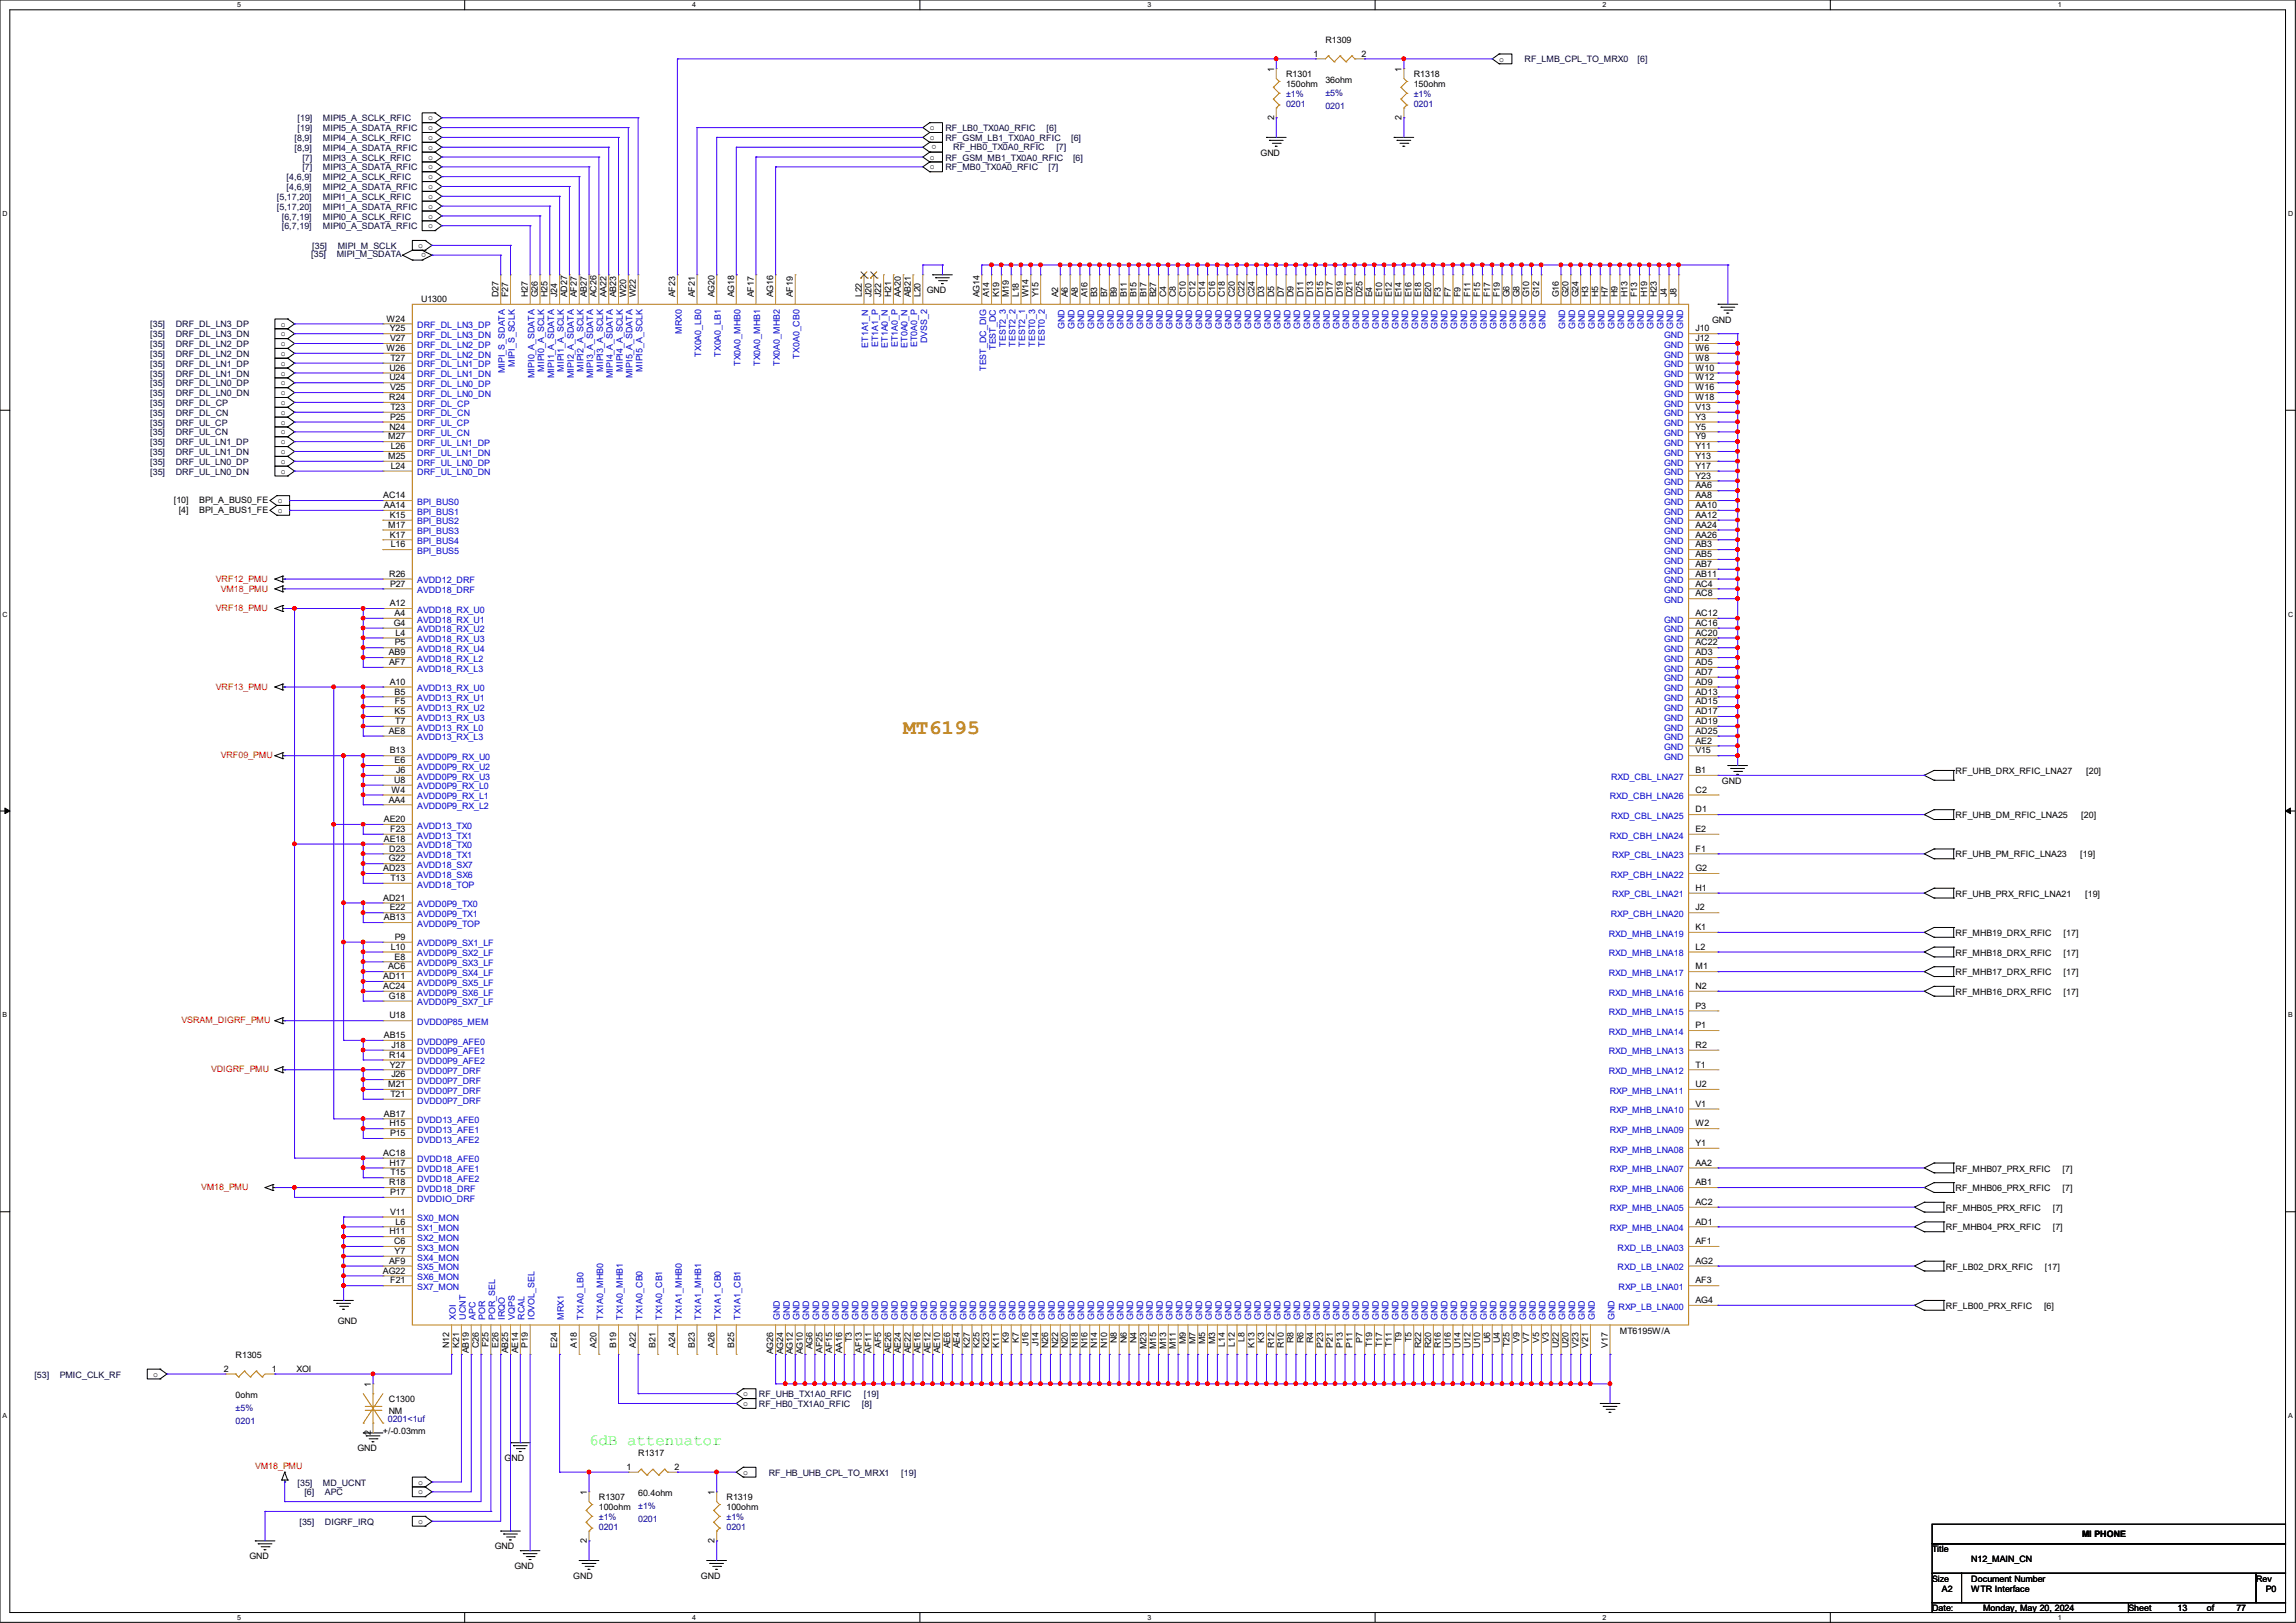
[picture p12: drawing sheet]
<svg xmlns="http://www.w3.org/2000/svg" width="297mm" height="210mm" viewBox="0 0 297 210" stroke-linecap="round" stroke-linejoin="round" font-family="sans-serif">
<defs><g id="words">
<text font-size="2.7" fill="#cc8006" x="116.8" y="95">MT6195</text>
<text font-size="2" fill="#0f0" x="76.2" y="187">6dB attenuator</text>
<g font-size="1.1">
<text x="171.4" y="5.5">R1309</text>
<text x="164.8" y="9.3" transform="rotate(-90 164.8 9.3)">1</text>
<text x="166.4" y="10">R1301</text>
<text x="166.4" y="11.3">150ohm</text>
<text x="169.9" y="7.3">1</text>
<text x="171.4" y="10.8">36ohm</text>
<text x="176.1" y="7.3">2</text>
<text x="181.3" y="9.3" transform="rotate(-90 181.3 9.3)">1</text>
<text x="182.9" y="10">R1318</text>
<text x="182.9" y="11.3">150ohm</text>
<text x="193.9" y="8">o</text>
<text x="55.4" y="15.6">o</text>
<text x="55.4" y="16.8">o</text>
<text x="120.3" y="16.8">o</text>
<text x="164.8" y="15.5" transform="rotate(-90 164.8 15.5)">2</text>
<text x="181.3" y="15.5" transform="rotate(-90 181.3 15.5)">2</text>
<text x="55.4" y="18.1">o</text>
<text x="55.4" y="19.4">o</text>
<text x="55.4" y="20.7">o</text>
<text x="55.4" y="21.9">o</text>
<text x="55.4" y="23.2">o</text>
<text x="120.3" y="18.1">o</text>
<text x="120.3" y="20.7">o</text>
<text x="120.3" y="21.9">o</text>
<text x="121.2" y="18.8" transform="rotate(-180 121.2 18.8)">o</text>
<text x="163.1" y="20.2">GND</text>
<text x="55.4" y="24.5">o</text>
<text x="55.4" y="25.7">o</text>
<text x="55.4" y="27">o</text>
<text x="55.4" y="28.3">o</text>
<text x="55.4" y="29.5">o</text>
<text x="54.1" y="32.1">o</text>
<text x="55.1" y="32.7" transform="rotate(-180 55.1 32.7)">o</text>
<text x="50" y="41.6">W24</text>
<text x="54.5" y="39.1">U1300</text>
<text x="64.5" y="38.5" transform="rotate(-90 64.5 38.5)">D27</text>
<text x="65.7" y="38.5" transform="rotate(-90 65.7 38.5)">F27</text>
<text x="68.3" y="38.5" transform="rotate(-90 68.3 38.5)">H27</text>
<text x="69.6" y="38.5" transform="rotate(-90 69.6 38.5)">G26</text>
<text x="70.8" y="38.5" transform="rotate(-90 70.8 38.5)">H25</text>
<text x="72.1" y="38.5" transform="rotate(-90 72.1 38.5)">J24</text>
<text x="73.4" y="38.5" transform="rotate(-90 73.4 38.5)">AD27</text>
<text x="74.6" y="38.5" transform="rotate(-90 74.6 38.5)">AF27</text>
<text x="75.9" y="38.5" transform="rotate(-90 75.9 38.5)">AB27</text>
<text x="77.2" y="38.5" transform="rotate(-90 77.2 38.5)">AC26</text>
<text x="78.4" y="38.5" transform="rotate(-90 78.4 38.5)">AA22</text>
<text x="79.7" y="38.5" transform="rotate(-90 79.7 38.5)">AB23</text>
<text x="81" y="38.5" transform="rotate(-90 81 38.5)">W20</text>
<text x="82.3" y="38.5" transform="rotate(-90 82.3 38.5)">W22</text>
<text x="87.3" y="38.5" transform="rotate(-90 87.3 38.5)">AF23</text>
<text x="89.9" y="38.5" transform="rotate(-90 89.9 38.5)">AF21</text>
<text x="92.4" y="38.5" transform="rotate(-90 92.4 38.5)">AG20</text>
<text x="95" y="38.5" transform="rotate(-90 95 38.5)">AG18</text>
<text x="97.5" y="38.5" transform="rotate(-90 97.5 38.5)">AF17</text>
<text x="100" y="38.5" transform="rotate(-90 100 38.5)">AG16</text>
<text x="102.6" y="38.5" transform="rotate(-90 102.6 38.5)">AF19</text>
<text x="111.5" y="38.5" transform="rotate(-90 111.5 38.5)">L22</text>
<text x="112.7" y="38.5" transform="rotate(-90 112.7 38.5)">J20</text>
<text x="114" y="38.5" transform="rotate(-90 114 38.5)">J22</text>
<text x="115.3" y="38.5" transform="rotate(-90 115.3 38.5)">H21</text>
<text x="116.5" y="38.5" transform="rotate(-90 116.5 38.5)">AA20</text>
<text x="117.8" y="38.5" transform="rotate(-90 117.8 38.5)">AB21</text>
<text x="119.1" y="38.5" transform="rotate(-90 119.1 38.5)">L20</text>
<text x="119.9" y="37.9">GND</text>
<text x="126.7" y="38.5" transform="rotate(-90 126.7 38.5)">AG14</text>
<text x="128" y="38.5" transform="rotate(-90 128 38.5)">A14</text>
<text x="129.2" y="38.5" transform="rotate(-90 129.2 38.5)">K19</text>
<text x="130.5" y="38.5" transform="rotate(-90 130.5 38.5)">M19</text>
<text x="131.8" y="38.5" transform="rotate(-90 131.8 38.5)">L18</text>
<text x="133.1" y="38.5" transform="rotate(-90 133.1 38.5)">W14</text>
<text x="134.3" y="38.5" transform="rotate(-90 134.3 38.5)">Y15</text>
<text x="136.9" y="38.5" transform="rotate(-90 136.9 38.5)">A2</text>
<text x="138.1" y="38.5" transform="rotate(-90 138.1 38.5)">A6</text>
<text x="139.4" y="38.5" transform="rotate(-90 139.4 38.5)">A8</text>
<text x="140.7" y="38.5" transform="rotate(-90 140.7 38.5)">A16</text>
<text x="141.9" y="38.5" transform="rotate(-90 141.9 38.5)">B3</text>
<text x="143.2" y="38.5" transform="rotate(-90 143.2 38.5)">B7</text>
<text x="144.5" y="38.5" transform="rotate(-90 144.5 38.5)">B9</text>
<text x="145.8" y="38.5" transform="rotate(-90 145.8 38.5)">B11</text>
<text x="147" y="38.5" transform="rotate(-90 147 38.5)">B15</text>
<text x="148.3" y="38.5" transform="rotate(-90 148.3 38.5)">B17</text>
<text x="149.6" y="38.5" transform="rotate(-90 149.6 38.5)">B27</text>
<text x="150.8" y="38.5" transform="rotate(-90 150.8 38.5)">C4</text>
<text x="152.1" y="38.5" transform="rotate(-90 152.1 38.5)">C8</text>
<text x="153.4" y="38.5" transform="rotate(-90 153.4 38.5)">C10</text>
<text x="154.6" y="38.5" transform="rotate(-90 154.6 38.5)">C12</text>
<text x="155.9" y="38.5" transform="rotate(-90 155.9 38.5)">C14</text>
<text x="157.2" y="38.5" transform="rotate(-90 157.2 38.5)">C16</text>
<text x="158.5" y="38.5" transform="rotate(-90 158.5 38.5)">C18</text>
<text x="159.7" y="38.5" transform="rotate(-90 159.7 38.5)">C20</text>
<text x="161" y="38.5" transform="rotate(-90 161 38.5)">C22</text>
<text x="162.3" y="38.5" transform="rotate(-90 162.3 38.5)">C24</text>
<text x="163.5" y="38.5" transform="rotate(-90 163.5 38.5)">D3</text>
<text x="164.8" y="38.5" transform="rotate(-90 164.8 38.5)">D5</text>
<text x="166.1" y="38.5" transform="rotate(-90 166.1 38.5)">D7</text>
<text x="167.3" y="38.5" transform="rotate(-90 167.3 38.5)">D9</text>
<text x="168.6" y="38.5" transform="rotate(-90 168.6 38.5)">D11</text>
<text x="169.9" y="38.5" transform="rotate(-90 169.9 38.5)">D13</text>
<text x="171.2" y="38.5" transform="rotate(-90 171.2 38.5)">D15</text>
<text x="172.4" y="38.5" transform="rotate(-90 172.4 38.5)">D17</text>
<text x="173.7" y="38.5" transform="rotate(-90 173.7 38.5)">D19</text>
<text x="175" y="38.5" transform="rotate(-90 175 38.5)">D21</text>
<text x="176.2" y="38.5" transform="rotate(-90 176.2 38.5)">D25</text>
<text x="177.5" y="38.5" transform="rotate(-90 177.5 38.5)">E4</text>
<text x="178.8" y="38.5" transform="rotate(-90 178.8 38.5)">E10</text>
<text x="180" y="38.5" transform="rotate(-90 180 38.5)">E12</text>
<text x="181.3" y="38.5" transform="rotate(-90 181.3 38.5)">E14</text>
<text x="182.6" y="38.5" transform="rotate(-90 182.6 38.5)">E16</text>
<text x="183.9" y="38.5" transform="rotate(-90 183.9 38.5)">E18</text>
<text x="185.1" y="38.5" transform="rotate(-90 185.1 38.5)">E20</text>
<text x="186.4" y="38.5" transform="rotate(-90 186.4 38.5)">F3</text>
<text x="187.7" y="38.5" transform="rotate(-90 187.7 38.5)">F7</text>
<text x="188.9" y="38.5" transform="rotate(-90 188.9 38.5)">F9</text>
<text x="190.2" y="38.5" transform="rotate(-90 190.2 38.5)">F11</text>
<text x="191.5" y="38.5" transform="rotate(-90 191.5 38.5)">F15</text>
<text x="192.7" y="38.5" transform="rotate(-90 192.7 38.5)">F17</text>
<text x="194" y="38.5" transform="rotate(-90 194 38.5)">F19</text>
<text x="195.3" y="38.5" transform="rotate(-90 195.3 38.5)">G6</text>
<text x="196.6" y="38.5" transform="rotate(-90 196.6 38.5)">G8</text>
<text x="197.8" y="38.5" transform="rotate(-90 197.8 38.5)">G10</text>
<text x="199.1" y="38.5" transform="rotate(-90 199.1 38.5)">G12</text>
<text x="201.6" y="38.5" transform="rotate(-90 201.6 38.5)">G16</text>
<text x="202.9" y="38.5" transform="rotate(-90 202.9 38.5)">G20</text>
<text x="204.2" y="38.5" transform="rotate(-90 204.2 38.5)">G24</text>
<text x="205.4" y="38.5" transform="rotate(-90 205.4 38.5)">H3</text>
<text x="206.7" y="38.5" transform="rotate(-90 206.7 38.5)">H5</text>
<text x="208" y="38.5" transform="rotate(-90 208 38.5)">H7</text>
<text x="209.3" y="38.5" transform="rotate(-90 209.3 38.5)">H9</text>
<text x="210.5" y="38.5" transform="rotate(-90 210.5 38.5)">H13</text>
<text x="211.8" y="38.5" transform="rotate(-90 211.8 38.5)">F13</text>
<text x="213.1" y="38.5" transform="rotate(-90 213.1 38.5)">H19</text>
<text x="214.3" y="38.5" transform="rotate(-90 214.3 38.5)">H23</text>
<text x="215.6" y="38.5" transform="rotate(-90 215.6 38.5)">J4</text>
<text x="216.9" y="38.5" transform="rotate(-90 216.9 38.5)">J8</text>
<text x="221.5" y="41.7">GND</text>
<text x="36.3" y="42.2">o</text>
<text x="36.3" y="43.5">o</text>
<text x="36.3" y="44.8">o</text>
<text x="36.3" y="46.1">o</text>
<text x="36.3" y="47.3">o</text>
<text x="50" y="45.4">W26</text>
<text x="50.4" y="48">U26</text>
<text x="50.4" y="42.9">Y25</text>
<text x="50.5" y="44.2">V27</text>
<text x="50.5" y="46.7">T27</text>
<text x="219.3" y="42.9">J10</text>
<text x="219.3" y="44.2">J12</text>
<text x="219.3" y="45.4">W6</text>
<text x="219.3" y="46.7">W8</text>
<text x="219.3" y="48">W10</text>
<text x="36.3" y="48.6">o</text>
<text x="36.3" y="49.9">o</text>
<text x="36.3" y="51.1">o</text>
<text x="36.3" y="52.4">o</text>
<text x="36.3" y="53.7">o</text>
<text x="50.3" y="51.8">R24</text>
<text x="50.4" y="49.2">U24</text>
<text x="50.5" y="50.5">V25</text>
<text x="50.5" y="53">T23</text>
<text x="219.3" y="53">V13</text>
<text x="219.3" y="49.2">W12</text>
<text x="219.3" y="50.5">W16</text>
<text x="219.3" y="51.8">W18</text>
<text x="36.3" y="55">o</text>
<text x="36.3" y="56.2">o</text>
<text x="36.3" y="57.5">o</text>
<text x="36.3" y="58.8">o</text>
<text x="50.2" y="59.4">M25</text>
<text x="50.2" y="56.9">M27</text>
<text x="50.4" y="55.6">N24</text>
<text x="50.5" y="54.3">P25</text>
<text x="50.5" y="58.1">L26</text>
<text x="219.3" y="54.3">Y3</text>
<text x="219.3" y="55.6">Y5</text>
<text x="219.3" y="56.9">Y9</text>
<text x="219.3" y="58.1">Y11</text>
<text x="219.3" y="59.4">Y13</text>
<text x="22.5" y="65.1">[10]</text>
<text x="25.8" y="65.1">BPI_A_BUS0_FE</text>
<text x="35.9" y="65.1">o</text>
<text x="36.3" y="60">o</text>
<text x="36.3" y="61.3">o</text>
<text x="49.6" y="64.5">AC14</text>
<text x="49.7" y="65.7">AA14</text>
<text x="50.5" y="60.7">L24</text>
<text x="219.3" y="60.7">Y17</text>
<text x="219.3" y="61.9">Y23</text>
<text x="219.3" y="63.2">AA6</text>
<text x="219.3" y="64.5">AA8</text>
<text x="219.3" y="65.7">AA10</text>
<text x="23.1" y="66.4">[4]</text>
<text x="25.8" y="66.4">BPI_A_BUS1_FE</text>
<text x="35.9" y="66.4">o</text>
<text x="50.2" y="68.3">M17</text>
<text x="50.4" y="67">K15</text>
<text x="50.4" y="69.6">K17</text>
<text x="50.5" y="70.8">L16</text>
<text x="219.3" y="67">AA12</text>
<text x="219.3" y="68.3">AA24</text>
<text x="219.3" y="69.6">AA26</text>
<text x="219.3" y="70.8">AB3</text>
<text x="50.3" y="74.6">R26</text>
<text x="50.5" y="75.9">P27</text>
<text x="219.3" y="72.1">AB5</text>
<text x="219.3" y="73.4">AB7</text>
<text x="219.3" y="74.6">AB11</text>
<text x="219.3" y="75.9">AC4</text>
<text x="219.3" y="77.2">AC8</text>
<text x="50.4" y="78.4">A12</text>
<text x="50.9" y="81">G4</text>
<text x="51.1" y="79.7">A4</text>
<text x="51.1" y="83.5">P5</text>
<text x="51.2" y="82.3">L4</text>
<text x="219.3" y="79.7">AC12</text>
<text x="219.3" y="81">AC16</text>
<text x="219.3" y="82.3">AC20</text>
<text x="219.3" y="83.5">AC22</text>
<text x="50.3" y="84.8">AB9</text>
<text x="50.3" y="86.1">AF7</text>
<text x="50.4" y="88.6">A10</text>
<text x="51.1" y="89.9">B5</text>
<text x="219.3" y="84.8">AD3</text>
<text x="219.3" y="86.1">AD5</text>
<text x="219.3" y="87.3">AD7</text>
<text x="219.3" y="88.6">AD9</text>
<text x="219.3" y="89.9">AD13</text>
<text x="50.3" y="95">AE8</text>
<text x="51.1" y="92.4">K5</text>
<text x="51.1" y="91.1">F5</text>
<text x="51.1" y="93.7">T7</text>
<text x="219.3" y="91.1">AD15</text>
<text x="219.3" y="92.4">AD17</text>
<text x="219.3" y="93.7">AD19</text>
<text x="219.3" y="95">AD25</text>
<text x="50.4" y="97.5">B13</text>
<text x="51" y="101.3">U8</text>
<text x="51.1" y="98.8">E6</text>
<text x="51.3" y="100">J6</text>
<text x="219.3" y="100">B1</text>
<text x="219.3" y="97.5">V15</text>
<text x="219.3" y="96.2">AE2</text>
<text x="222.8" y="101.4">GND</text>
<text x="253" y="100.2">RF_UHB_DRX_RFIC_LNA27</text>
<text x="269.9" y="100.2">[20]</text>
<text x="49.7" y="106.4">AE20</text>
<text x="50.3" y="103.8">AA4</text>
<text x="50.5" y="107.7">F23</text>
<text x="50.6" y="102.6">W4</text>
<text x="219.3" y="102.6">C2</text>
<text x="219.3" y="105.1">D1</text>
<text x="219.3" y="107.7">E2</text>
<text x="253" y="105.9">RF_UHB_DM_RFIC_LNA25</text>
<text x="269.2" y="105.9">[20]</text>
<text x="49.6" y="112.7">AD23</text>
<text x="49.7" y="108.9">AE18</text>
<text x="50.3" y="111.5">G22</text>
<text x="50.3" y="110.2">D23</text>
<text x="219.3" y="110.2">F1</text>
<text x="219.3" y="112.7">G2</text>
<text x="253" y="111">RF_UHB_PM_RFIC_LNA23</text>
<text x="269.1" y="111">[19]</text>
<text x="49.6" y="116.5">AD21</text>
<text x="49.7" y="119.1">AB13</text>
<text x="50.4" y="117.8">E22</text>
<text x="50.5" y="114">T13</text>
<text x="219.3" y="115.3">H1</text>
<text x="219.3" y="117.8">J2</text>
<text x="253" y="116">RF_UHB_PRX_RFIC_LNA21</text>
<text x="269.7" y="116">[19]</text>
<text x="50.2" y="125.4">AC6</text>
<text x="50.5" y="122.9">L10</text>
<text x="51.1" y="124.2">E8</text>
<text x="51.1" y="121.6">P9</text>
<text x="219.3" y="120.4">K1</text>
<text x="219.3" y="122.9">L2</text>
<text x="219.3" y="125.4">M1</text>
<text x="253" y="121.1">RF_MHB19_DRX_RFIC</text>
<text x="253" y="123.7">RF_MHB18_DRX_RFIC</text>
<text x="266.9" y="121.1">[17]</text>
<text x="266.9" y="123.7">[17]</text>
<text x="49.6" y="128">AC24</text>
<text x="49.6" y="126.7">AD11</text>
<text x="50.3" y="129.2">G18</text>
<text x="50.4" y="131.8">U18</text>
<text x="219.3" y="128">N2</text>
<text x="219.3" y="130.5">P3</text>
<text x="253" y="126.2">RF_MHB17_DRX_RFIC</text>
<text x="253" y="128.7">RF_MHB16_DRX_RFIC</text>
<text x="266.9" y="126.2">[17]</text>
<text x="266.9" y="128.7">[17]</text>
<text x="49.7" y="134.3">AB15</text>
<text x="50.3" y="136.9">R14</text>
<text x="50.6" y="135.6">J18</text>
<text x="219.3" y="133.1">P1</text>
<text x="219.3" y="135.6">R2</text>
<text x="50.2" y="140.7">M21</text>
<text x="50.4" y="138.1">Y27</text>
<text x="50.5" y="141.9">T21</text>
<text x="50.6" y="139.4">J26</text>
<text x="219.3" y="138.1">T1</text>
<text x="219.3" y="140.7">U2</text>
<text x="219.3" y="143.2">V1</text>
<text x="49.6" y="149.6">AC18</text>
<text x="49.7" y="144.5">AB17</text>
<text x="50.4" y="145.8">H15</text>
<text x="50.5" y="147">P15</text>
<text x="219.3" y="145.8">W2</text>
<text x="219.3" y="148.3">Y1</text>
<text x="50.3" y="153.4">R18</text>
<text x="50.4" y="150.8">H17</text>
<text x="50.5" y="154.6">P17</text>
<text x="50.5" y="152.1">T15</text>
<text x="219.3" y="150.8">AA2</text>
<text x="219.3" y="153.4">AB1</text>
<text x="219.3" y="155.9">AC2</text>
<text x="253" y="151.6">RF_MHB07_PRX_RFIC</text>
<text x="253" y="154.1">RF_MHB06_PRX_RFIC</text>
<text x="266.8" y="151.6">[7]</text>
<text x="266.8" y="154.1">[7]</text>
<text x="50.4" y="159.7">H11</text>
<text x="50.5" y="157.2">V11</text>
<text x="51" y="161">C6</text>
<text x="51.2" y="158.5">L6</text>
<text x="219.3" y="158.5">AD1</text>
<text x="219.3" y="161">AF1</text>
<text x="251.7" y="156.7">RF_MHB05_PRX_RFIC</text>
<text x="251.7" y="159.2">RF_MHB04_PRX_RFIC</text>
<text x="265.6" y="156.7">[7]</text>
<text x="265.6" y="159.2">[7]</text>
<text x="49.5" y="164.8">AG22</text>
<text x="50.3" y="163.5">AF9</text>
<text x="50.5" y="166.1">F21</text>
<text x="51.1" y="162.3">Y7</text>
<text x="219.3" y="166.1">AF3</text>
<text x="219.3" y="163.5">AG2</text>
<text x="251.7" y="164.3">RF_LB02_DRX_RFIC</text>
<text x="264.5" y="164.3">[17]</text>
<text x="43.7" y="171.3">GND</text>
<text x="110.2" y="173.7" transform="rotate(-90 110.2 173.7)">T3</text>
<text x="130.5" y="173.7" transform="rotate(-90 130.5 173.7)">K9</text>
<text x="131.8" y="173.7" transform="rotate(-90 131.8 173.7)">K7</text>
<text x="144.5" y="173.8" transform="rotate(-90 144.5 173.8)">N8</text>
<text x="145.8" y="173.8" transform="rotate(-90 145.8 173.8)">N6</text>
<text x="147" y="173.8" transform="rotate(-90 147 173.8)">N4</text>
<text x="153.4" y="173.9" transform="rotate(-90 153.4 173.9)">M9</text>
<text x="154.6" y="173.9" transform="rotate(-90 154.6 173.9)">M7</text>
<text x="155.9" y="173.9" transform="rotate(-90 155.9 173.9)">M5</text>
<text x="157.2" y="173.9" transform="rotate(-90 157.2 173.9)">M3</text>
<text x="161" y="173.6" transform="rotate(-90 161 173.6)">L8</text>
<text x="163.5" y="173.7" transform="rotate(-90 163.5 173.7)">K3</text>
<text x="167.3" y="173.8" transform="rotate(-90 167.3 173.8)">R8</text>
<text x="168.6" y="173.8" transform="rotate(-90 168.6 173.8)">R6</text>
<text x="169.9" y="173.8" transform="rotate(-90 169.9 173.8)">R4</text>
<text x="176.2" y="173.7" transform="rotate(-90 176.2 173.7)">P7</text>
<text x="181.3" y="173.7" transform="rotate(-90 181.3 173.7)">T9</text>
<text x="182.6" y="173.7" transform="rotate(-90 182.6 173.7)">T5</text>
<text x="192.7" y="173.8" transform="rotate(-90 192.7 173.8)">U6</text>
<text x="194" y="173.8" transform="rotate(-90 194 173.8)">U4</text>
<text x="196.6" y="173.7" transform="rotate(-90 196.6 173.7)">V9</text>
<text x="197.8" y="173.7" transform="rotate(-90 197.8 173.7)">V7</text>
<text x="199.1" y="173.7" transform="rotate(-90 199.1 173.7)">V5</text>
<text x="200.4" y="173.7" transform="rotate(-90 200.4 173.7)">V3</text>
<text x="209.5" y="172.6">MT6195W/A</text>
<text x="219.3" y="168.6">AG4</text>
<text x="251.7" y="169.4">RF_LB00_PRX_RFIC</text>
<text x="264.4" y="169.4">[6]</text>
<text x="19.8" y="178.1">o</text>
<text x="29" y="177.5">2</text>
<text x="30.5" y="175.7">R1305</text>
<text x="35.2" y="177.5">1</text>
<text x="38.4" y="177.6">XOI</text>
<text x="48" y="179.4" transform="rotate(-90 48 179.4)">1</text>
<text x="58.1" y="174.5" transform="rotate(-90 58.1 174.5)">N12</text>
<text x="59.4" y="174.4" transform="rotate(-90 59.4 174.4)">K21</text>
<text x="60.7" y="175.1" transform="rotate(-90 60.7 175.1)">AB19</text>
<text x="61.9" y="174.5" transform="rotate(-90 61.9 174.5)">C26</text>
<text x="63.2" y="174.3" transform="rotate(-90 63.2 174.3)">F25</text>
<text x="64.5" y="174.4" transform="rotate(-90 64.5 174.4)">E26</text>
<text x="65.7" y="175.1" transform="rotate(-90 65.7 175.1)">AB25</text>
<text x="67" y="175.1" transform="rotate(-90 67 175.1)">AE14</text>
<text x="68.3" y="174.4" transform="rotate(-90 68.3 174.4)">P19</text>
<text x="72.1" y="174.4" transform="rotate(-90 72.1 174.4)">E24</text>
<text x="74.6" y="174.4" transform="rotate(-90 74.6 174.4)">A18</text>
<text x="77.2" y="174.4" transform="rotate(-90 77.2 174.4)">A20</text>
<text x="79.7" y="174.4" transform="rotate(-90 79.7 174.4)">B19</text>
<text x="82.3" y="174.4" transform="rotate(-90 82.3 174.4)">A22</text>
<text x="84.8" y="174.4" transform="rotate(-90 84.8 174.4)">B21</text>
<text x="87.3" y="174.4" transform="rotate(-90 87.3 174.4)">A24</text>
<text x="89.9" y="174.4" transform="rotate(-90 89.9 174.4)">B23</text>
<text x="92.4" y="174.4" transform="rotate(-90 92.4 174.4)">A26</text>
<text x="95" y="174.4" transform="rotate(-90 95 174.4)">B25</text>
<text x="100" y="175.3" transform="rotate(-90 100 175.3)">AG26</text>
<text x="101.3" y="175.3" transform="rotate(-90 101.3 175.3)">AG24</text>
<text x="102.6" y="175.3" transform="rotate(-90 102.6 175.3)">AG12</text>
<text x="103.8" y="175.3" transform="rotate(-90 103.8 175.3)">AG10</text>
<text x="105.1" y="174.6" transform="rotate(-90 105.1 174.6)">AG6</text>
<text x="106.4" y="175.1" transform="rotate(-90 106.4 175.1)">AF25</text>
<text x="107.7" y="175.1" transform="rotate(-90 107.7 175.1)">AF15</text>
<text x="108.9" y="175.1" transform="rotate(-90 108.9 175.1)">AA16</text>
<text x="111.5" y="175.1" transform="rotate(-90 111.5 175.1)">AF13</text>
<text x="112.7" y="175.1" transform="rotate(-90 112.7 175.1)">AF11</text>
<text x="114" y="174.5" transform="rotate(-90 114 174.5)">AF5</text>
<text x="115.3" y="175.1" transform="rotate(-90 115.3 175.1)">AE26</text>
<text x="116.5" y="175.1" transform="rotate(-90 116.5 175.1)">AE24</text>
<text x="117.8" y="175.1" transform="rotate(-90 117.8 175.1)">AE22</text>
<text x="119.1" y="175.1" transform="rotate(-90 119.1 175.1)">AE16</text>
<text x="120.4" y="175.1" transform="rotate(-90 120.4 175.1)">AE12</text>
<text x="121.6" y="175.1" transform="rotate(-90 121.6 175.1)">AE10</text>
<text x="122.9" y="174.5" transform="rotate(-90 122.9 174.5)">AE6</text>
<text x="124.2" y="174.5" transform="rotate(-90 124.2 174.5)">AE4</text>
<text x="125.4" y="174.4" transform="rotate(-90 125.4 174.4)">K27</text>
<text x="126.7" y="174.4" transform="rotate(-90 126.7 174.4)">K25</text>
<text x="128" y="174.4" transform="rotate(-90 128 174.4)">K23</text>
<text x="129.2" y="174.4" transform="rotate(-90 129.2 174.4)">K11</text>
<text x="133.1" y="174.2" transform="rotate(-90 133.1 174.2)">J16</text>
<text x="134.3" y="174.2" transform="rotate(-90 134.3 174.2)">J14</text>
<text x="135.6" y="174.5" transform="rotate(-90 135.6 174.5)">N26</text>
<text x="136.9" y="174.5" transform="rotate(-90 136.9 174.5)">N22</text>
<text x="138.1" y="174.5" transform="rotate(-90 138.1 174.5)">N20</text>
<text x="139.4" y="174.5" transform="rotate(-90 139.4 174.5)">N18</text>
<text x="140.7" y="174.5" transform="rotate(-90 140.7 174.5)">N16</text>
<text x="141.9" y="174.5" transform="rotate(-90 141.9 174.5)">N14</text>
<text x="143.2" y="174.5" transform="rotate(-90 143.2 174.5)">N10</text>
<text x="148.3" y="174.6" transform="rotate(-90 148.3 174.6)">M23</text>
<text x="149.6" y="174.6" transform="rotate(-90 149.6 174.6)">M15</text>
<text x="150.8" y="174.6" transform="rotate(-90 150.8 174.6)">M13</text>
<text x="152.1" y="174.6" transform="rotate(-90 152.1 174.6)">M11</text>
<text x="158.5" y="174.2" transform="rotate(-90 158.5 174.2)">L14</text>
<text x="159.7" y="174.2" transform="rotate(-90 159.7 174.2)">L12</text>
<text x="162.3" y="174.4" transform="rotate(-90 162.3 174.4)">K13</text>
<text x="164.8" y="174.5" transform="rotate(-90 164.8 174.5)">R12</text>
<text x="166.1" y="174.5" transform="rotate(-90 166.1 174.5)">R10</text>
<text x="171.2" y="174.4" transform="rotate(-90 171.2 174.4)">P23</text>
<text x="172.4" y="174.4" transform="rotate(-90 172.4 174.4)">P21</text>
<text x="173.7" y="174.4" transform="rotate(-90 173.7 174.4)">P13</text>
<text x="175" y="174.4" transform="rotate(-90 175 174.4)">P11</text>
<text x="177.5" y="174.3" transform="rotate(-90 177.5 174.3)">T19</text>
<text x="178.8" y="174.3" transform="rotate(-90 178.8 174.3)">T17</text>
<text x="180" y="174.3" transform="rotate(-90 180 174.3)">T11</text>
<text x="183.9" y="174.5" transform="rotate(-90 183.9 174.5)">R22</text>
<text x="185.1" y="174.5" transform="rotate(-90 185.1 174.5)">R20</text>
<text x="186.4" y="174.5" transform="rotate(-90 186.4 174.5)">R16</text>
<text x="187.7" y="174.5" transform="rotate(-90 187.7 174.5)">U16</text>
<text x="188.9" y="174.5" transform="rotate(-90 188.9 174.5)">U14</text>
<text x="190.2" y="174.5" transform="rotate(-90 190.2 174.5)">U12</text>
<text x="191.5" y="174.5" transform="rotate(-90 191.5 174.5)">U10</text>
<text x="195.3" y="174.3" transform="rotate(-90 195.3 174.3)">T25</text>
<text x="201.6" y="174.5" transform="rotate(-90 201.6 174.5)">U22</text>
<text x="202.9" y="174.5" transform="rotate(-90 202.9 174.5)">U20</text>
<text x="204.2" y="174.4" transform="rotate(-90 204.2 174.4)">V23</text>
<text x="205.4" y="174.4" transform="rotate(-90 205.4 174.4)">V21</text>
<text x="208" y="174.4" transform="rotate(-90 208 174.4)">V17</text>
<text x="30.5" y="180.9">0ohm</text>
<text x="48" y="185.7" transform="rotate(-90 48 185.7)">2</text>
<text x="49.5" y="185.5">+/-0.03mm</text>
<text x="50.3" y="181.4">C1300</text>
<text x="50.3" y="183">NM</text>
<text x="96.1" y="180.7">o</text>
<text x="96.1" y="182">o</text>
<text x="46.2" y="187.8">GND</text>
<text x="65.3" y="189.1">GND</text>
<text x="81" y="190.2">1</text>
<text x="82.5" y="188.4">R1317</text>
<text x="87.2" y="190.2">2</text>
<text x="96.1" y="190.8">o</text>
<text x="54.1" y="192.1">o</text>
<text x="54.1" y="193.4">o</text>
<text x="54.1" y="197.2">o</text>
<text x="75.9" y="193.4" transform="rotate(-90 75.9 193.4)">1</text>
<text x="77.5" y="194.1">R1307</text>
<text x="77.5" y="195.4">100ohm</text>
<text x="82.5" y="193.6">60.4ohm</text>
<text x="92.4" y="193.4" transform="rotate(-90 92.4 193.4)">1</text>
<text x="94" y="194.1">R1319</text>
<text x="94" y="195.4">100ohm</text>
<text x="32.3" y="201.8">GND</text>
<text x="64" y="200.5">GND</text>
<text x="66.5" y="203">GND</text>
<text x="75.9" y="199.6" transform="rotate(-90 75.9 199.6)">2</text>
<text x="92.4" y="199.6" transform="rotate(-90 92.4 199.6)">2</text>
<text x="249.9" y="200.9">Title</text>
<text x="255" y="202.1">N12_MAIN_CN</text>
<text x="269.4" y="198.9">MI PHONE</text>
<text x="74.2" y="204.3">GND</text>
<text x="90.7" y="204.3">GND</text>
<text x="249.9" y="204.7">Size</text>
<text x="249.9" y="208.5">Date:</text>
<text x="251.2" y="206">A2</text>
<text x="255" y="204.7">Document Number</text>
<text x="255" y="206">WTR Interface</text>
<text x="256.5" y="208.5">Monday, May 20, 2024</text>
<text x="275.3" y="208.5">Sheet</text>
<text x="281.7" y="208.5">13</text>
<text x="285.5" y="208.5">of</text>
<text x="289.3" y="208.5">77</text>
<text x="291.8" y="204.7">Rev</text>
<text x="293.1" y="206">P0</text>
</g>
<g font-size="1.1" fill="#000040">
<text x="197.2" y="8">RF_LMB_CPL_TO_MRX0</text>
<text x="211.8" y="8">[6]</text>
<text x="38.5" y="15.7">[19]</text>
<text x="38.5" y="17">[19]</text>
<text x="41.8" y="15.7">MIPI5_A_SCLK_RFIC</text>
<text x="41.8" y="17">MIPI5_A_SDATA_RFIC</text>
<text x="122.3" y="17">RF_LB0_TX0A0_RFIC</text>
<text x="135.4" y="17">[6]</text>
<text x="37.1" y="23.3">[4,6,9]</text>
<text x="38.1" y="18.2">[8,9]</text>
<text x="38.1" y="19.5">[8,9]</text>
<text x="39.1" y="20.8">[7]</text>
<text x="39.1" y="22.1">[7]</text>
<text x="41.8" y="18.2">MIPI4_A_SCLK_RFIC</text>
<text x="41.8" y="19.5">MIPI4_A_SDATA_RFIC</text>
<text x="41.8" y="20.8">MIPI3_A_SCLK_RFIC</text>
<text x="41.8" y="22.1">MIPI3_A_SDATA_RFIC</text>
<text x="41.8" y="23.3">MIPI2_A_SCLK_RFIC</text>
<text x="122.3" y="18.2">RF_GSM_LB1_TX0A0_RFIC</text>
<text x="122.3" y="20.8">RF_GSM_MB1_TX0A0_RFIC</text>
<text x="122.3" y="22.1">RF_MB0_TX0A0_RFIC</text>
<text x="123.3" y="19.4">RF_HB0_TX0A0_RFIC</text>
<text x="135.6" y="22.1">[7]</text>
<text x="136.7" y="19.4">[7]</text>
<text x="138.6" y="18.2">[6]</text>
<text x="138.8" y="20.8">[6]</text>
<text x="35.8" y="25.9">[5,17,20]</text>
<text x="35.8" y="27.1">[5,17,20]</text>
<text x="36.4" y="28.4">[6,7,19]</text>
<text x="36.4" y="29.7">[6,7,19]</text>
<text x="37.1" y="24.6">[4,6,9]</text>
<text x="41.8" y="24.6">MIPI2_A_SDATA_RFIC</text>
<text x="41.8" y="25.9">MIPI1_A_SCLK_RFIC</text>
<text x="41.8" y="27.1">MIPI1_A_SDATA_RFIC</text>
<text x="41.8" y="28.4">MIPI0_A_SCLK_RFIC</text>
<text x="41.8" y="29.7">MIPI0_A_SDATA_RFIC</text>
<text x="40.4" y="32.2">[35]</text>
<text x="43.6" y="33.2">MIPI_M_SDATA</text>
<text x="43.7" y="32.2">MIPI_M_SCLK</text>
<text x="19.4" y="42.4">[35]</text>
<text x="19.4" y="43.6">[35]</text>
<text x="19.4" y="44.9">[35]</text>
<text x="19.4" y="46.2">[35]</text>
<text x="19.4" y="47.5">[35]</text>
<text x="22.7" y="42.4">DRF_DL_LN3_DP</text>
<text x="22.7" y="43.6">DRF_DL_LN3_DN</text>
<text x="22.7" y="44.9">DRF_DL_LN2_DP</text>
<text x="22.7" y="46.2">DRF_DL_LN2_DN</text>
<text x="22.7" y="47.5">DRF_DL_LN1_DP</text>
<text x="19.4" y="48.7">[35]</text>
<text x="19.4" y="50">[35]</text>
<text x="19.4" y="51.3">[35]</text>
<text x="19.4" y="52.5">[35]</text>
<text x="19.4" y="53.8">[35]</text>
<text x="22.7" y="48.7">DRF_DL_LN1_DN</text>
<text x="22.7" y="50">DRF_DL_LN0_DP</text>
<text x="22.7" y="51.3">DRF_DL_LN0_DN</text>
<text x="22.7" y="52.5">DRF_DL_CP</text>
<text x="22.7" y="53.8">DRF_DL_CN</text>
<text x="19.4" y="55.1">[35]</text>
<text x="19.4" y="56.3">[35]</text>
<text x="19.4" y="57.6">[35]</text>
<text x="19.4" y="58.9">[35]</text>
<text x="22.7" y="55.1">DRF_UL_CP</text>
<text x="22.7" y="56.3">DRF_UL_CN</text>
<text x="22.7" y="57.6">DRF_UL_LN1_DP</text>
<text x="22.7" y="58.9">DRF_UL_LN1_DN</text>
<text x="19.4" y="60.2">[35]</text>
<text x="19.4" y="61.4">[35]</text>
<text x="22.7" y="60.2">DRF_UL_LN0_DP</text>
<text x="22.7" y="61.4">DRF_UL_LN0_DN</text>
<text x="4.4" y="178.3">[53]</text>
<text x="7.7" y="178.3">PMIC_CLK_RF</text>
<text x="98.2" y="180.8">RF_UHB_TX1A0_RFIC</text>
<text x="98.2" y="182.1">RF_HB0_TX1A0_RFIC</text>
<text x="111.5" y="182.1">[8]</text>
<text x="111.8" y="180.8">[19]</text>
<text x="99.4" y="191">RF_HB_UHB_CPL_TO_MRX1</text>
<text x="116.6" y="191">[19]</text>
<text x="38.5" y="192.2">[35]</text>
<text x="38.7" y="197.3">[35]</text>
<text x="39.4" y="193.5">[6]</text>
<text x="41.8" y="192.2">MD_UCNT</text>
<text x="42" y="193.5">APC</text>
<text x="42" y="197.3">DIGRF_IRQ</text>
</g>
<g font-size="1.1" fill="#000080">
<text x="166.4" y="12.5">±1%</text>
<text x="166.4" y="13.8">0201</text>
<text x="171.4" y="12.4">±5%</text>
<text x="171.4" y="14.1">0201</text>
<text x="182.9" y="12.5">±1%</text>
<text x="182.9" y="13.8">0201</text>
<text x="30.5" y="182.6">±5%</text>
<text x="30.5" y="184.2">0201</text>
<text x="50.2" y="184">0201&lt;1uf</text>
<text x="77.5" y="196.7">±1%</text>
<text x="77.5" y="198">0201</text>
<text x="82.5" y="195.3">±1%</text>
<text x="82.5" y="196.9">0201</text>
<text x="94" y="196.7">±1%</text>
<text x="94" y="198">0201</text>
</g>
<g font-size="1.1" fill="#00c">
<text x="54" y="47.5">DRF_DL_LN1_DP</text>
<text x="54" y="45">DRF_DL_LN2_DP</text>
<text x="54" y="42.5">DRF_DL_LN3_DP</text>
<text x="54" y="46.3">DRF_DL_LN2_DN</text>
<text x="54" y="43.7">DRF_DL_LN3_DN</text>
<text x="66.6" y="47.5" transform="rotate(-90 66.6 47.5)">MIPI_S_SCLK</text>
<text x="88.2" y="43.2" transform="rotate(-90 88.2 43.2)">MRX0</text>
<text x="90.7" y="46.2" transform="rotate(-90 90.7 46.2)">TX0A0_LB0</text>
<text x="93.3" y="46.2" transform="rotate(-90 93.3 46.2)">TX0A0_LB1</text>
<text x="95.8" y="47.4" transform="rotate(-90 95.8 47.4)">TX0A0_MHB0</text>
<text x="98.3" y="47.4" transform="rotate(-90 98.3 47.4)">TX0A0_MHB1</text>
<text x="100.9" y="47.4" transform="rotate(-90 100.9 47.4)">TX0A0_MHB2</text>
<text x="103.4" y="46.4" transform="rotate(-90 103.4 46.4)">TX0A0_CB0</text>
<text x="112.3" y="45" transform="rotate(-90 112.3 45)">ET1A1_N</text>
<text x="113.6" y="44.9" transform="rotate(-90 113.6 44.9)">ET1A1_P</text>
<text x="114.9" y="45" transform="rotate(-90 114.9 45)">ET1A0_N</text>
<text x="116.1" y="44.9" transform="rotate(-90 116.1 44.9)">ET1A0_P</text>
<text x="117.4" y="45" transform="rotate(-90 117.4 45)">ET0A0_N</text>
<text x="118.7" y="44.9" transform="rotate(-90 118.7 44.9)">ET0A0_P</text>
<text x="119.9" y="44.4" transform="rotate(-90 119.9 44.4)">DVSS_2</text>
<text x="128.8" y="45.3" transform="rotate(-90 128.8 45.3)">TEST_DC</text>
<text x="130.1" y="44.9" transform="rotate(-90 130.1 44.9)">TEST2_3</text>
<text x="131.4" y="44.9" transform="rotate(-90 131.4 44.9)">TEST2_2</text>
<text x="132.6" y="44.9" transform="rotate(-90 132.6 44.9)">TEST2_1</text>
<text x="133.9" y="44.9" transform="rotate(-90 133.9 44.9)">TEST0_3</text>
<text x="135.2" y="44.9" transform="rotate(-90 135.2 44.9)">TEST0_2</text>
<text x="137.7" y="42.6" transform="rotate(-90 137.7 42.6)">GND</text>
<text x="139" y="42.6" transform="rotate(-90 139 42.6)">GND</text>
<text x="140.3" y="42.6" transform="rotate(-90 140.3 42.6)">GND</text>
<text x="141.5" y="42.6" transform="rotate(-90 141.5 42.6)">GND</text>
<text x="142.8" y="42.6" transform="rotate(-90 142.8 42.6)">GND</text>
<text x="144.1" y="42.6" transform="rotate(-90 144.1 42.6)">GND</text>
<text x="145.3" y="42.6" transform="rotate(-90 145.3 42.6)">GND</text>
<text x="146.6" y="42.6" transform="rotate(-90 146.6 42.6)">GND</text>
<text x="147.9" y="42.6" transform="rotate(-90 147.9 42.6)">GND</text>
<text x="149.1" y="42.6" transform="rotate(-90 149.1 42.6)">GND</text>
<text x="150.4" y="42.6" transform="rotate(-90 150.4 42.6)">GND</text>
<text x="151.7" y="42.6" transform="rotate(-90 151.7 42.6)">GND</text>
<text x="153" y="42.6" transform="rotate(-90 153 42.6)">GND</text>
<text x="154.2" y="42.6" transform="rotate(-90 154.2 42.6)">GND</text>
<text x="155.5" y="42.6" transform="rotate(-90 155.5 42.6)">GND</text>
<text x="156.8" y="42.6" transform="rotate(-90 156.8 42.6)">GND</text>
<text x="158" y="42.6" transform="rotate(-90 158 42.6)">GND</text>
<text x="159.3" y="42.6" transform="rotate(-90 159.3 42.6)">GND</text>
<text x="160.6" y="42.6" transform="rotate(-90 160.6 42.6)">GND</text>
<text x="161.8" y="42.6" transform="rotate(-90 161.8 42.6)">GND</text>
<text x="163.1" y="42.6" transform="rotate(-90 163.1 42.6)">GND</text>
<text x="164.4" y="42.6" transform="rotate(-90 164.4 42.6)">GND</text>
<text x="165.7" y="42.6" transform="rotate(-90 165.7 42.6)">GND</text>
<text x="166.9" y="42.6" transform="rotate(-90 166.9 42.6)">GND</text>
<text x="168.2" y="42.6" transform="rotate(-90 168.2 42.6)">GND</text>
<text x="169.5" y="42.6" transform="rotate(-90 169.5 42.6)">GND</text>
<text x="170.7" y="42.6" transform="rotate(-90 170.7 42.6)">GND</text>
<text x="172" y="42.6" transform="rotate(-90 172 42.6)">GND</text>
<text x="173.3" y="42.6" transform="rotate(-90 173.3 42.6)">GND</text>
<text x="174.5" y="42.6" transform="rotate(-90 174.5 42.6)">GND</text>
<text x="175.8" y="42.6" transform="rotate(-90 175.8 42.6)">GND</text>
<text x="177.1" y="42.6" transform="rotate(-90 177.1 42.6)">GND</text>
<text x="178.4" y="42.6" transform="rotate(-90 178.4 42.6)">GND</text>
<text x="179.6" y="42.6" transform="rotate(-90 179.6 42.6)">GND</text>
<text x="180.9" y="42.6" transform="rotate(-90 180.9 42.6)">GND</text>
<text x="182.2" y="42.6" transform="rotate(-90 182.2 42.6)">GND</text>
<text x="183.4" y="42.6" transform="rotate(-90 183.4 42.6)">GND</text>
<text x="184.7" y="42.6" transform="rotate(-90 184.7 42.6)">GND</text>
<text x="186" y="42.6" transform="rotate(-90 186 42.6)">GND</text>
<text x="187.2" y="42.6" transform="rotate(-90 187.2 42.6)">GND</text>
<text x="188.5" y="42.6" transform="rotate(-90 188.5 42.6)">GND</text>
<text x="189.8" y="42.6" transform="rotate(-90 189.8 42.6)">GND</text>
<text x="191.1" y="42.6" transform="rotate(-90 191.1 42.6)">GND</text>
<text x="192.3" y="42.6" transform="rotate(-90 192.3 42.6)">GND</text>
<text x="193.6" y="42.6" transform="rotate(-90 193.6 42.6)">GND</text>
<text x="194.9" y="42.6" transform="rotate(-90 194.9 42.6)">GND</text>
<text x="196.1" y="42.6" transform="rotate(-90 196.1 42.6)">GND</text>
<text x="197.4" y="42.6" transform="rotate(-90 197.4 42.6)">GND</text>
<text x="198.7" y="42.6" transform="rotate(-90 198.7 42.6)">GND</text>
<text x="199.9" y="42.6" transform="rotate(-90 199.9 42.6)">GND</text>
<text x="202.5" y="42.6" transform="rotate(-90 202.5 42.6)">GND</text>
<text x="203.8" y="42.6" transform="rotate(-90 203.8 42.6)">GND</text>
<text x="205" y="42.6" transform="rotate(-90 205 42.6)">GND</text>
<text x="206.3" y="42.6" transform="rotate(-90 206.3 42.6)">GND</text>
<text x="207.6" y="42.6" transform="rotate(-90 207.6 42.6)">GND</text>
<text x="208.8" y="42.6" transform="rotate(-90 208.8 42.6)">GND</text>
<text x="210.1" y="42.6" transform="rotate(-90 210.1 42.6)">GND</text>
<text x="211.4" y="42.6" transform="rotate(-90 211.4 42.6)">GND</text>
<text x="212.6" y="42.6" transform="rotate(-90 212.6 42.6)">GND</text>
<text x="213.9" y="42.6" transform="rotate(-90 213.9 42.6)">GND</text>
<text x="215.2" y="42.6" transform="rotate(-90 215.2 42.6)">GND</text>
<text x="215.3" y="43.7">GND</text>
<text x="215.3" y="45">GND</text>
<text x="215.3" y="46.3">GND</text>
<text x="215.3" y="47.5">GND</text>
<text x="216.5" y="42.6" transform="rotate(-90 216.5 42.6)">GND</text>
<text x="217.7" y="42.6" transform="rotate(-90 217.7 42.6)">GND</text>
<text x="54" y="52.6">DRF_DL_CP</text>
<text x="54" y="53.9">DRF_DL_CN</text>
<text x="54" y="50.1">DRF_DL_LN0_DP</text>
<text x="54" y="48.8">DRF_DL_LN1_DN</text>
<text x="54" y="51.4">DRF_DL_LN0_DN</text>
<text x="65.3" y="48.3" transform="rotate(-90 65.3 48.3)">MIPI_S_SDATA</text>
<text x="69.1" y="48.9" transform="rotate(-90 69.1 48.9)">MIPI0_A_SDATA</text>
<text x="70.4" y="48.1" transform="rotate(-90 70.4 48.1)">MIPI0_A_SCLK</text>
<text x="71.7" y="48.9" transform="rotate(-90 71.7 48.9)">MIPI1_A_SDATA</text>
<text x="72.9" y="48.1" transform="rotate(-90 72.9 48.1)">MIPI1_A_SCLK</text>
<text x="74.2" y="48.9" transform="rotate(-90 74.2 48.9)">MIPI2_A_SDATA</text>
<text x="75.5" y="48.1" transform="rotate(-90 75.5 48.1)">MIPI2_A_SCLK</text>
<text x="76.8" y="48.9" transform="rotate(-90 76.8 48.9)">MIPI3_A_SDATA</text>
<text x="78" y="48.1" transform="rotate(-90 78 48.1)">MIPI3_A_SCLK</text>
<text x="79.3" y="48.9" transform="rotate(-90 79.3 48.9)">MIPI4_A_SDATA</text>
<text x="80.6" y="48.1" transform="rotate(-90 80.6 48.1)">MIPI4_A_SCLK</text>
<text x="81.8" y="48.9" transform="rotate(-90 81.8 48.9)">MIPI5_A_SDATA</text>
<text x="83.1" y="48.1" transform="rotate(-90 83.1 48.1)">MIPI5_A_SCLK</text>
<text x="127.6" y="48" transform="rotate(-90 127.6 48)">TEST_DC_DIG</text>
<text x="215.3" y="53.9">GND</text>
<text x="215.3" y="48.8">GND</text>
<text x="215.3" y="50.1">GND</text>
<text x="215.3" y="51.4">GND</text>
<text x="215.3" y="52.6">GND</text>
<text x="54" y="59">DRF_UL_LN1_DN</text>
<text x="54" y="57.7">DRF_UL_LN1_DP</text>
<text x="54" y="56.4">DRF_UL_CN</text>
<text x="54" y="55.2">DRF_UL_CP</text>
<text x="215.3" y="55.2">GND</text>
<text x="215.3" y="56.4">GND</text>
<text x="215.3" y="57.7">GND</text>
<text x="215.3" y="59">GND</text>
<text x="54" y="61.5">DRF_UL_LN0_DN</text>
<text x="54" y="60.2">DRF_UL_LN0_DP</text>
<text x="54" y="65.3">BPI_BUS0</text>
<text x="215.3" y="60.2">GND</text>
<text x="215.3" y="61.5">GND</text>
<text x="215.3" y="62.8">GND</text>
<text x="215.3" y="64.1">GND</text>
<text x="215.3" y="65.3">GND</text>
<text x="54" y="67.9">BPI_BUS2</text>
<text x="54" y="70.4">BPI_BUS4</text>
<text x="54" y="71.7">BPI_BUS5</text>
<text x="54" y="69.1">BPI_BUS3</text>
<text x="54" y="66.6">BPI_BUS1</text>
<text x="215.3" y="66.6">GND</text>
<text x="215.3" y="67.9">GND</text>
<text x="215.3" y="69.1">GND</text>
<text x="215.3" y="70.4">GND</text>
<text x="215.3" y="71.7">GND</text>
<text x="54" y="76.8">AVDD18_DRF</text>
<text x="54" y="75.5">AVDD12_DRF</text>
<text x="215.3" y="72.9">GND</text>
<text x="215.3" y="74.2">GND</text>
<text x="215.3" y="75.5">GND</text>
<text x="215.3" y="76.8">GND</text>
<text x="54" y="80.6">AVDD18_RX_U1</text>
<text x="54" y="79.3">AVDD18_RX_U0</text>
<text x="54" y="81.8">AVDD18_RX_U2</text>
<text x="54" y="83.1">AVDD18_RX_U3</text>
<text x="215.3" y="78">GND</text>
<text x="215.3" y="80.6">GND</text>
<text x="215.3" y="81.8">GND</text>
<text x="215.3" y="83.1">GND</text>
<text x="54" y="89.5">AVDD13_RX_U0</text>
<text x="54" y="84.4">AVDD18_RX_U4</text>
<text x="54" y="85.6">AVDD18_RX_L2</text>
<text x="54" y="86.9">AVDD18_RX_L3</text>
<text x="215.3" y="84.4">GND</text>
<text x="215.3" y="85.6">GND</text>
<text x="215.3" y="86.9">GND</text>
<text x="215.3" y="88.2">GND</text>
<text x="215.3" y="89.5">GND</text>
<text x="54" y="90.7">AVDD13_RX_U1</text>
<text x="54" y="92">AVDD13_RX_U2</text>
<text x="54" y="93.3">AVDD13_RX_U3</text>
<text x="54" y="94.5">AVDD13_RX_L0</text>
<text x="54" y="95.8">AVDD13_RX_L3</text>
<text x="215.3" y="90.7">GND</text>
<text x="215.3" y="92">GND</text>
<text x="215.3" y="93.3">GND</text>
<text x="215.3" y="94.5">GND</text>
<text x="215.3" y="95.8">GND</text>
<text x="54" y="98.3">AVDD0P9_RX_U0</text>
<text x="54" y="99.6">AVDD0P9_RX_U2</text>
<text x="54" y="100.9">AVDD0P9_RX_U3</text>
<text x="208.4" y="100.9">RXD_CBL_LNA27</text>
<text x="215.3" y="98.3">GND</text>
<text x="215.3" y="97.1">GND</text>
<text x="54" y="102.2">AVDD0P9_RX_L0</text>
<text x="54" y="103.4">AVDD0P9_RX_L1</text>
<text x="54" y="104.7">AVDD0P9_RX_L2</text>
<text x="54" y="107.2">AVDD13_TX0</text>
<text x="208.2" y="103.4">RXD_CBH_LNA26</text>
<text x="208.4" y="106">RXD_CBL_LNA25</text>
<text x="54" y="111">AVDD18_TX1</text>
<text x="54" y="108.5">AVDD13_TX1</text>
<text x="54" y="112.3">AVDD18_SX7</text>
<text x="54" y="113.6">AVDD18_SX6</text>
<text x="54" y="109.8">AVDD18_TX0</text>
<text x="208.2" y="108.5">RXD_CBH_LNA24</text>
<text x="208.4" y="113.6">RXP_CBH_LNA22</text>
<text x="208.5" y="111">RXP_CBL_LNA23</text>
<text x="54" y="118.7">AVDD0P9_TX1</text>
<text x="54" y="114.9">AVDD18_TOP</text>
<text x="54" y="119.9">AVDD0P9_TOP</text>
<text x="54" y="117.4">AVDD0P9_TX0</text>
<text x="208.4" y="118.7">RXP_CBH_LNA20</text>
<text x="208.5" y="116.1">RXP_CBL_LNA21</text>
<text x="54" y="125">AVDD0P9_SX3_LF</text>
<text x="54" y="123.7">AVDD0P9_SX2_LF</text>
<text x="54" y="122.5">AVDD0P9_SX1_LF</text>
<text x="208.1" y="121.2">RXD_MHB_LNA19</text>
<text x="208.1" y="123.7">RXD_MHB_LNA18</text>
<text x="54" y="130.1">AVDD0P9_SX7_LF</text>
<text x="54" y="126.3">AVDD0P9_SX4_LF</text>
<text x="54" y="128.8">AVDD0P9_SX6_LF</text>
<text x="54" y="127.6">AVDD0P9_SX5_LF</text>
<text x="208.1" y="126.3">RXD_MHB_LNA17</text>
<text x="208.1" y="128.8">RXD_MHB_LNA16</text>
<text x="208.1" y="131.4">RXD_MHB_LNA15</text>
<text x="54" y="136.4">DVDD0P9_AFE1</text>
<text x="54" y="137.7">DVDD0P9_AFE2</text>
<text x="54" y="132.6">DVDD0P85_MEM</text>
<text x="54" y="135.2">DVDD0P9_AFE0</text>
<text x="208.1" y="133.9">RXD_MHB_LNA14</text>
<text x="208.1" y="136.4">RXD_MHB_LNA13</text>
<text x="54" y="140.3">DVDD0P7_DRF</text>
<text x="54" y="141.5">DVDD0P7_DRF</text>
<text x="54" y="142.8">DVDD0P7_DRF</text>
<text x="54" y="139">DVDD0P7_DRF</text>
<text x="208.1" y="139">RXD_MHB_LNA12</text>
<text x="208.2" y="141.5">RXP_MHB_LNA11</text>
<text x="54" y="146.6">DVDD13_AFE1</text>
<text x="54" y="147.9">DVDD13_AFE2</text>
<text x="54" y="145.3">DVDD13_AFE0</text>
<text x="208.2" y="144.1">RXP_MHB_LNA10</text>
<text x="208.2" y="146.6">RXP_MHB_LNA09</text>
<text x="208.2" y="149.1">RXP_MHB_LNA08</text>
<text x="54" y="151.7">DVDD18_AFE1</text>
<text x="54" y="155.5">DVDDIO_DRF</text>
<text x="54" y="154.2">DVDD18_DRF</text>
<text x="54" y="153">DVDD18_AFE2</text>
<text x="54" y="150.4">DVDD18_AFE0</text>
<text x="208.2" y="151.7">RXP_MHB_LNA07</text>
<text x="208.2" y="154.2">RXP_MHB_LNA06</text>
<text x="54" y="161.8">SX3_MON</text>
<text x="54" y="160.6">SX2_MON</text>
<text x="54" y="159.3">SX1_MON</text>
<text x="54" y="158">SX0_MON</text>
<text x="208.2" y="156.8">RXP_MHB_LNA05</text>
<text x="208.2" y="159.3">RXP_MHB_LNA04</text>
<text x="209.2" y="161.8">RXD_LB_LNA03</text>
<text x="54" y="166.9">SX7_MON</text>
<text x="54" y="164.4">SX5_MON</text>
<text x="54" y="165.7">SX6_MON</text>
<text x="54" y="163.1">SX4_MON</text>
<text x="209.2" y="164.4">RXD_LB_LNA02</text>
<text x="209.4" y="166.9">RXP_LB_LNA01</text>
<text x="59" y="170.8" transform="rotate(-90 59 170.8)">XOI</text>
<text x="60.2" y="170.8" transform="rotate(-90 60.2 170.8)">UCNT</text>
<text x="61.5" y="170.8" transform="rotate(-90 61.5 170.8)">APC</text>
<text x="62.8" y="170.8" transform="rotate(-90 62.8 170.8)">POR</text>
<text x="64.1" y="170.8" transform="rotate(-90 64.1 170.8)">POR_SEL</text>
<text x="65.3" y="170.8" transform="rotate(-90 65.3 170.8)">IRQO</text>
<text x="66.6" y="170.8" transform="rotate(-90 66.6 170.8)">VQPS</text>
<text x="67.9" y="170.8" transform="rotate(-90 67.9 170.8)">RCAL</text>
<text x="69.1" y="170.8" transform="rotate(-90 69.1 170.8)">IOVOL_SEL</text>
<text x="72.9" y="170.8" transform="rotate(-90 72.9 170.8)">MRX1</text>
<text x="75.5" y="170.8" transform="rotate(-90 75.5 170.8)">TX1A0_LB0</text>
<text x="78" y="170.8" transform="rotate(-90 78 170.8)">TX1A0_MHB0</text>
<text x="80.6" y="170.8" transform="rotate(-90 80.6 170.8)">TX1A0_MHB1</text>
<text x="83.1" y="170.8" transform="rotate(-90 83.1 170.8)">TX1A0_CB0</text>
<text x="85.6" y="170.8" transform="rotate(-90 85.6 170.8)">TX1A0_CB1</text>
<text x="88.2" y="170.8" transform="rotate(-90 88.2 170.8)">TX1A1_MHB0</text>
<text x="90.7" y="170.8" transform="rotate(-90 90.7 170.8)">TX1A1_MHB1</text>
<text x="93.3" y="170.8" transform="rotate(-90 93.3 170.8)">TX1A1_CB0</text>
<text x="95.8" y="170.8" transform="rotate(-90 95.8 170.8)">TX1A1_CB1</text>
<text x="100.9" y="170.8" transform="rotate(-90 100.9 170.8)">GND</text>
<text x="102.2" y="170.8" transform="rotate(-90 102.2 170.8)">GND</text>
<text x="103.4" y="170.8" transform="rotate(-90 103.4 170.8)">GND</text>
<text x="104.7" y="170.8" transform="rotate(-90 104.7 170.8)">GND</text>
<text x="106" y="170.8" transform="rotate(-90 106 170.8)">GND</text>
<text x="107.2" y="170.8" transform="rotate(-90 107.2 170.8)">GND</text>
<text x="108.5" y="170.8" transform="rotate(-90 108.5 170.8)">GND</text>
<text x="109.8" y="170.8" transform="rotate(-90 109.8 170.8)">GND</text>
<text x="111" y="170.8" transform="rotate(-90 111 170.8)">GND</text>
<text x="112.3" y="170.8" transform="rotate(-90 112.3 170.8)">GND</text>
<text x="113.6" y="170.8" transform="rotate(-90 113.6 170.8)">GND</text>
<text x="114.9" y="170.8" transform="rotate(-90 114.9 170.8)">GND</text>
<text x="116.1" y="170.8" transform="rotate(-90 116.1 170.8)">GND</text>
<text x="117.4" y="170.8" transform="rotate(-90 117.4 170.8)">GND</text>
<text x="118.7" y="170.8" transform="rotate(-90 118.7 170.8)">GND</text>
<text x="119.9" y="170.8" transform="rotate(-90 119.9 170.8)">GND</text>
<text x="121.2" y="170.8" transform="rotate(-90 121.2 170.8)">GND</text>
<text x="122.5" y="170.8" transform="rotate(-90 122.5 170.8)">GND</text>
<text x="123.7" y="170.8" transform="rotate(-90 123.7 170.8)">GND</text>
<text x="125" y="170.8" transform="rotate(-90 125 170.8)">GND</text>
<text x="126.3" y="170.8" transform="rotate(-90 126.3 170.8)">GND</text>
<text x="127.6" y="170.8" transform="rotate(-90 127.6 170.8)">GND</text>
<text x="128.8" y="170.8" transform="rotate(-90 128.8 170.8)">GND</text>
<text x="130.1" y="170.8" transform="rotate(-90 130.1 170.8)">GND</text>
<text x="131.4" y="170.8" transform="rotate(-90 131.4 170.8)">GND</text>
<text x="132.6" y="170.8" transform="rotate(-90 132.6 170.8)">GND</text>
<text x="133.9" y="170.8" transform="rotate(-90 133.9 170.8)">GND</text>
<text x="135.2" y="170.8" transform="rotate(-90 135.2 170.8)">GND</text>
<text x="136.4" y="170.8" transform="rotate(-90 136.4 170.8)">GND</text>
<text x="137.7" y="170.8" transform="rotate(-90 137.7 170.8)">GND</text>
<text x="139" y="170.8" transform="rotate(-90 139 170.8)">GND</text>
<text x="140.3" y="170.8" transform="rotate(-90 140.3 170.8)">GND</text>
<text x="141.5" y="170.8" transform="rotate(-90 141.5 170.8)">GND</text>
<text x="142.8" y="170.8" transform="rotate(-90 142.8 170.8)">GND</text>
<text x="144.1" y="170.8" transform="rotate(-90 144.1 170.8)">GND</text>
<text x="145.3" y="170.8" transform="rotate(-90 145.3 170.8)">GND</text>
<text x="146.6" y="170.8" transform="rotate(-90 146.6 170.8)">GND</text>
<text x="147.9" y="170.8" transform="rotate(-90 147.9 170.8)">GND</text>
<text x="149.1" y="170.8" transform="rotate(-90 149.1 170.8)">GND</text>
<text x="150.4" y="170.8" transform="rotate(-90 150.4 170.8)">GND</text>
<text x="151.7" y="170.8" transform="rotate(-90 151.7 170.8)">GND</text>
<text x="153" y="170.8" transform="rotate(-90 153 170.8)">GND</text>
<text x="154.2" y="170.8" transform="rotate(-90 154.2 170.8)">GND</text>
<text x="155.5" y="170.8" transform="rotate(-90 155.5 170.8)">GND</text>
<text x="156.8" y="170.8" transform="rotate(-90 156.8 170.8)">GND</text>
<text x="158" y="170.8" transform="rotate(-90 158 170.8)">GND</text>
<text x="159.3" y="170.8" transform="rotate(-90 159.3 170.8)">GND</text>
<text x="160.6" y="170.8" transform="rotate(-90 160.6 170.8)">GND</text>
<text x="161.8" y="170.8" transform="rotate(-90 161.8 170.8)">GND</text>
<text x="163.1" y="170.8" transform="rotate(-90 163.1 170.8)">GND</text>
<text x="164.4" y="170.8" transform="rotate(-90 164.4 170.8)">GND</text>
<text x="165.7" y="170.8" transform="rotate(-90 165.7 170.8)">GND</text>
<text x="166.9" y="170.8" transform="rotate(-90 166.9 170.8)">GND</text>
<text x="168.2" y="170.8" transform="rotate(-90 168.2 170.8)">GND</text>
<text x="169.5" y="170.8" transform="rotate(-90 169.5 170.8)">GND</text>
<text x="170.7" y="170.8" transform="rotate(-90 170.7 170.8)">GND</text>
<text x="172" y="170.8" transform="rotate(-90 172 170.8)">GND</text>
<text x="173.3" y="170.8" transform="rotate(-90 173.3 170.8)">GND</text>
<text x="174.5" y="170.8" transform="rotate(-90 174.5 170.8)">GND</text>
<text x="175.8" y="170.8" transform="rotate(-90 175.8 170.8)">GND</text>
<text x="177.1" y="170.8" transform="rotate(-90 177.1 170.8)">GND</text>
<text x="178.4" y="170.8" transform="rotate(-90 178.4 170.8)">GND</text>
<text x="179.6" y="170.8" transform="rotate(-90 179.6 170.8)">GND</text>
<text x="180.9" y="170.8" transform="rotate(-90 180.9 170.8)">GND</text>
<text x="182.2" y="170.8" transform="rotate(-90 182.2 170.8)">GND</text>
<text x="183.4" y="170.8" transform="rotate(-90 183.4 170.8)">GND</text>
<text x="184.7" y="170.8" transform="rotate(-90 184.7 170.8)">GND</text>
<text x="186" y="170.8" transform="rotate(-90 186 170.8)">GND</text>
<text x="187.2" y="170.8" transform="rotate(-90 187.2 170.8)">GND</text>
<text x="188.5" y="170.8" transform="rotate(-90 188.5 170.8)">GND</text>
<text x="189.8" y="170.8" transform="rotate(-90 189.8 170.8)">GND</text>
<text x="191.1" y="170.8" transform="rotate(-90 191.1 170.8)">GND</text>
<text x="192.3" y="170.8" transform="rotate(-90 192.3 170.8)">GND</text>
<text x="193.6" y="170.8" transform="rotate(-90 193.6 170.8)">GND</text>
<text x="194.9" y="170.8" transform="rotate(-90 194.9 170.8)">GND</text>
<text x="196.1" y="170.8" transform="rotate(-90 196.1 170.8)">GND</text>
<text x="197.4" y="170.8" transform="rotate(-90 197.4 170.8)">GND</text>
<text x="198.7" y="170.8" transform="rotate(-90 198.7 170.8)">GND</text>
<text x="199.9" y="170.8" transform="rotate(-90 199.9 170.8)">GND</text>
<text x="201.2" y="170.8" transform="rotate(-90 201.2 170.8)">GND</text>
<text x="202.5" y="170.8" transform="rotate(-90 202.5 170.8)">GND</text>
<text x="203.8" y="170.8" transform="rotate(-90 203.8 170.8)">GND</text>
<text x="205" y="170.8" transform="rotate(-90 205 170.8)">GND</text>
<text x="206.3" y="170.8" transform="rotate(-90 206.3 170.8)">GND</text>
<text x="208.8" y="170.8" transform="rotate(-90 208.8 170.8)">GND</text>
<text x="209.4" y="169.5">RXP_LB_LNA00</text>
</g>
<g font-size="1.1" fill="#f00">
<text x="27.9" y="75.3">VRF12_PMU</text>
<text x="28.6" y="76.5">VM18_PMU</text>
<text x="27.9" y="79.1">VRF18_PMU</text>
<text x="27.9" y="89.2">VRF13_PMU</text>
<text x="28.6" y="98.1">VRF09_PMU</text>
<text x="23.5" y="132.4">VSRAM_DIGRF_PMU</text>
<text x="27.3" y="138.8">VDIGRF_PMU</text>
<text x="26" y="154">VM18_PMU</text>
<text x="33" y="190.1">VM18_PMU</text>
</g>
<g font-size=".9">
<text x="30.7" y=".9">5</text>
<text x="89.5" y=".9">4</text>
<text x="148.4" y=".9">3</text>
<text x="207.3" y=".9">2</text>
<text x="266.2" y=".9">1</text>
<text x=".3" y="28">D</text>
<text x="296" y="28">D</text>
<text x=".3" y="79.8">C</text>
<text x="296" y="79.8">C</text>
<text x=".3" y="131.7">B</text>
<text x="296" y="131.7">B</text>
<text x=".3" y="183.5">A</text>
<text x="296" y="183.5">A</text>
<text x="30.7" y="209.6">5</text>
<text x="89.5" y="209.6">4</text>
<text x="148.4" y="209.6">3</text>
<text x="207.3" y="209.6">2</text>
<text x="266.2" y="209.6">1</text>
</g>
</g></defs>
<path d="M0 0h296.9v209.9h-296.9zM1.3 1.3h294.4v207.4h-294.4z" fill="none" stroke="#000" stroke-width=".13"/>
<g fill="#fff">
<path d="M30.7 .1h.5v1h-.5z"/>
<path d="M30.7 208.8h.5v1h-.5z"/>
</g>
<path d="M60.1 0v1.3M60.1 208.7v1.2" fill="none" stroke="#000" stroke-width=".13"/>
<g fill="#fff">
<path d="M89.5 .1h.5v1h-.5z"/>
<path d="M89.5 208.8h.5v1h-.5z"/>
</g>
<path d="M119 0v1.3M119 208.7v1.2" fill="none" stroke="#000" stroke-width=".13"/>
<g fill="#fff">
<path d="M148.4 .1h.5v1h-.5z"/>
<path d="M148.4 208.8h.5v1h-.5z"/>
</g>
<path d="M177.9 0v1.3M177.9 208.7v1.2" fill="none" stroke="#000" stroke-width=".13"/>
<g fill="#fff">
<path d="M207.3 .1h.5v1h-.5z"/>
<path d="M207.3 208.8h.5v1h-.5z"/>
</g>
<path d="M236.8 0v1.3M236.8 208.7v1.2" fill="none" stroke="#000" stroke-width=".13"/>
<g fill="#fff">
<path d="M266.2 .1h.5v1h-.5z"/>
<path d="M266.2 208.8h.5v1h-.5z"/>
<path d="M.3 27.2h.7v1h-.7z"/>
<path d="M296 27.2h.6v1h-.6z"/>
<path d="M.3 79h.7v1h-.7z"/>
<path d="M296 79h.6v1h-.6z"/>
</g>
<path d="M0 53.1h1.3M295.7 53.1h1.2" fill="none" stroke="#000" stroke-width=".13"/>
<g fill="#fff">
<path d="M.3 130.9h.6v1h-.6z"/>
<path d="M296 130.9h.6v1h-.6z"/>
</g>
<path d="M0 104.9h1.3M295.7 104.9h1.2" fill="none" stroke="#000" stroke-width=".13"/>
<path d="M.6 104.6l.7 .3-.7 .4zM295.7 104.9l.6-.3v.7z" fill="#000" stroke="#000" stroke-width=".13"/>
<g fill="#fff">
<path d="M.3 182.7h.6v1h-.6z"/>
<path d="M296 182.7h.5v1h-.5z"/>
</g>
<g fill="none" stroke="#000" stroke-width=".13">
<path d="M56.3 14.6h.1M56.3 15.9h.1M56.3 14.6h-1.7v1.3h1.7M56.3 17.1h.1M56.3 15.9h-1.7v1.2h1.7M56.3 18.4h.1M56.3 17.1h-1.7v1.3h1.7M56.3 19.7h.1M56.3 18.4h-1.7v1.3h1.7M56.3 19.7h-1.7v1.3h1.7M56.3 14.6l.8 .6-.8 .7M56.3 15.9l.8 .6-.8 .6"/>
<path d="M56.3 17.1l.8 .7-.8 .6M56.3 18.4l.8 .6-.8 .7M56.3 19.7l.8 .6-.8 .7M120.3 15.9h.1M120.3 17.1h.1M120.3 15.9h1.6v1.2h-1.6M120.3 18.4h.1M120.3 17.1h1.6v1.3h-1.6M120.3 19.7h.1M120.3 18.4h1.6v1.3h-1.6M120.3 19.7h1.6v1.3h-1.6M120.3 15.9l-.9 .6 .9 .6"/>
<path d="M120.3 17.1l-.9 .7 .9 .6M120.3 18.4l-.9 .6 .9 .7M120.3 19.7l-.9 .6 .9 .7M163.8 17.8h.1M163.8 17.8h2.6M164.2 18.2h.1M164.2 18.2h1.8M164.6 18.5h1M165 18.9h.1M165 18.9h.2M165.6 18.5h.1M180.3 17.8h.1"/>
<path d="M180.3 17.8h2.6M180.7 18.2h.1M180.7 18.2h1.8M181.1 18.5h1M181.5 18.9h.1M181.5 18.9h.2M182.1 18.5h.1M193.9 7h.1M193.9 8.3h.1M193.9 7h1.7v1.3h-1.7M193.9 7l-.9 .6 .9 .7M52.1 33h.1"/>
<path d="M52.1 33l1.2 .7M53.3 33.7h.1M53.3 32.4h.1M53.3 33.7h1.3M53.3 32.4h1.3M53.3 32.4l-1.2 .6M54.6 33.7h.1M54.6 32.4h.1M54.6 32.4l1.3 .6M55 31.1h.1M55 32.4h.1M55 31.1h-1.7v1.3h1.7"/>
<path d="M55 31.1l.9 .6-.9 .7M55.9 33h.1M55.9 33l-1.3 .7M56.3 21h.1M56.3 22.2h.1M56.3 21h-1.7v1.2h1.7M56.3 23.5h.1M56.3 22.2h-1.7v1.3h1.7M56.3 24.8h.1M56.3 23.5h-1.7v1.3h1.7M56.3 26h.1M56.3 24.8h-1.7v1.2h1.7"/>
<path d="M56.3 27.3h.1M56.3 26h-1.7v1.3h1.7M56.3 28.6h.1M56.3 27.3h-1.7v1.3h1.7M56.3 29.8h.1M56.3 28.6h-1.7v1.2h1.7M56.3 21l.8 .6-.8 .6M56.3 22.2l.8 .7-.8 .6M56.3 23.5l.8 .6-.8 .7M56.3 24.8l.8 .6-.8 .6M56.3 26l.8 .7-.8 .6M56.3 27.3l.8 .6-.8 .7"/>
<path d="M56.3 28.6l.8 .6-.8 .6M120.3 21h.1M120.3 22.2h.1M120.3 21h1.6v1.2h-1.6M120.3 21l-.9 .6 .9 .6M120.6 35.6h.1M120.6 35.6h2.6M121 35.9h.1M121 35.9h1.8M121.4 36.3h1M121.8 36.7h.1M121.8 36.7h.2"/>
<path d="M122.4 36.3h.1M222.2 39.4h.1M222.2 39.4h2.6M222.6 39.8h.1M222.6 39.8h1.8M37.2 41.3h.1M37.2 42.5h.1M37.2 41.3h-1.6v1.2h1.6M37.2 43.8h.1M37.2 42.5h-1.6v1.3h1.6M37.2 45.1h.1M37.2 43.8h-1.6v1.3h1.6"/>
<path d="M37.2 46.4h.1M37.2 45.1h-1.6v1.3h1.6M37.2 47.6h.1M37.2 46.4h-1.6v1.2h1.6M37.2 48.9h.1M37.2 47.6h-1.6v1.3h1.6M37.2 50.2h.1M37.2 48.9h-1.6v1.3h1.6M37.2 51.4h.1M37.2 50.2h-1.6v1.2h1.6M37.2 52.7h.1M37.2 51.4h-1.6v1.3h1.6"/>
<path d="M37.2 54h.1M37.2 52.7h-1.6v1.3h1.6M37.2 55.2h.1M37.2 54h-1.6v1.2h1.6M37.2 56.5h.1M37.2 55.2h-1.6v1.3h1.6M37.2 57.8h.1M37.2 56.5h-1.6v1.3h1.6M37.2 59.1h.1M37.2 57.8h-1.6v1.3h1.6M37.2 59.1h-1.6v1.2h1.6M37.2 41.3l.9 .6-.9 .6"/>
<path d="M37.2 42.5l.9 .7-.9 .6M37.2 43.8l.9 .6-.9 .7M37.2 45.1l.9 .6-.9 .7M37.2 46.4l.9 .6-.9 .6M37.2 47.6l.9 .7-.9 .6M37.2 48.9l.9 .6-.9 .7M37.2 50.2l.9 .6-.9 .6M37.2 51.4l.9 .7-.9 .6M37.2 52.7l.9 .6-.9 .7M37.2 54l.9 .6-.9 .6M37.2 55.2l.9 .7-.9 .6M37.2 56.5l.9 .6-.9 .7"/>
<path d="M37.2 57.8l.9 .6-.9 .7M37.2 59.1l.9 .6-.9 .6M223 40.1h1M223.4 40.5h.1M223.4 40.5h.2M224 40.1h.1M35.6 74.9h.1M35.6 76.2h.1M35.6 78.7h.1M35.6 74.9l1 .4M35.6 76.2l1 .4M35.6 78.7l1 .4"/>
<path d="M35.8 65.4h.1M35.8 66.7h.1M35.8 65.4h1.7v1.3h-1.7M35.8 64.1h.1M35.8 64.1h1.7v1.3h-1.7M35.8 65.4l-.9 .6 .9 .7M35.8 64.1l-.9 .7 .9 .6M36.6 75.3h.1M36.6 74.5h.1M36.6 76.6h.1M36.6 75.8h.1M36.6 79.1h.1"/>
<path d="M36.6 78.4h.1M36.6 74.5v.8M36.6 75.8v.8M36.6 78.4v.7M36.6 74.9h.2M36.6 74.5l-1 .4M36.6 76.2h.2M36.6 75.8l-1 .4M36.6 78.7h.2M36.6 78.4l-1 .3M36.8 74.9h.1M36.8 76.2h.1"/>
<path d="M36.8 78.7h.1M37.2 60.3h.1M37.2 61.6h.1M37.2 60.3h-1.6v1.3h1.6M37.2 60.3l.9 .7-.9 .6M35.6 88.9h.1M35.6 97.8h.1M35.6 88.9l1 .4M35.6 97.8l1 .4M36.6 89.3h.1M36.6 88.5h.1M36.6 98.2h.1"/>
<path d="M36.6 97.4h.1M36.6 88.5v.8M36.6 97.4v.8M36.6 88.9h.2M36.6 88.5l-1 .4M36.6 97.8h.2M36.6 97.4l-1 .4M36.8 88.9h.1M36.8 97.8h.1M223.5 99.1h.1M223.5 99.1h2.6M223.9 99.4h.1"/>
<path d="M223.9 99.4h1.8M224.3 99.8h1M225.3 99.8h.1M250.2 99.7h.1M250.2 99.7l-1.3 .6M250.2 99.7h2.5M252.7 99.7h.1M252.7 99.7v1.3M224.7 100.2h.1M224.7 100.2h.2M248.9 100.3h.1M248.9 105.4h.1"/>
<path d="M248.9 110.5h.1M248.9 115.6h.1M248.9 100.3l1.3 .7M248.9 105.4l1.3 .6M248.9 110.5l1.3 .6M248.9 115.6l1.3 .6M250.2 101h.1M250.2 104.8h.1M250.2 106h.1M250.2 109.9h.1M250.2 111.1h.1M250.2 114.9h.1"/>
<path d="M250.2 116.2h.1M250.2 101h2.5M250.2 104.8l-1.3 .6M250.2 104.8h2.5M250.2 106h2.5M250.2 109.9l-1.3 .6M250.2 109.9h2.5M250.2 111.1h2.5M250.2 114.9l-1.3 .7M250.2 114.9h2.5M250.2 116.2h2.5M252.7 101h.1"/>
<path d="M252.7 104.8h.1M252.7 106h.1M252.7 109.9h.1M252.7 111.1h.1M252.7 114.9h.1M252.7 116.2h.1M252.7 104.8v1.2M252.7 109.9v1.2M252.7 114.9v1.3M35.6 132.1h.1M35.6 138.4h.1M35.6 132.1l1 .4"/>
<path d="M35.6 138.4l1 .4M36.6 132.5h.1M36.6 131.7h.1M36.6 138.8h.1M36.6 138h.1M36.6 131.7v.8M36.6 138v.8M36.6 132.1h.2M36.6 131.7l-1 .4M36.6 138.4h.2M36.6 138l-1 .4M36.8 132.1h.1"/>
<path d="M36.8 138.4h.1M248.9 120.6h.1M248.9 123.2h.1M248.9 125.7h.1M248.9 128.3h.1M248.9 120.6l1.3 .7M248.9 123.2l1.3 .6M248.9 125.7l1.3 .7M248.9 128.3l1.3 .6M250.2 120h.1M250.2 121.3h.1M250.2 122.6h.1"/>
<path d="M250.2 123.8h.1M250.2 125.1h.1M250.2 126.4h.1M250.2 127.6h.1M250.2 128.9h.1M250.2 120l-1.3 .6M250.2 120h2.5M250.2 121.3h2.5M250.2 122.6l-1.3 .6M250.2 122.6h2.5M250.2 123.8h2.5M250.2 125.1l-1.3 .6"/>
<path d="M250.2 125.1h2.5M250.2 126.4h2.5M250.2 127.6l-1.3 .7M250.2 127.6h2.5M250.2 128.9h2.5M252.7 120h.1M252.7 121.3h.1M252.7 122.6h.1M252.7 123.8h.1M252.7 125.1h.1M252.7 126.4h.1M252.7 127.6h.1"/>
<path d="M252.7 128.9h.1M252.7 120v1.3M252.7 122.6v1.2M252.7 125.1v1.3M252.7 127.6v1.3M0 156.8h1.3M34.3 153.7h.1M34.3 153.7l1 .4M35.3 154.1h.1M35.3 153.3h.1M35.3 153.3v.8M35.3 153.7h.3"/>
<path d="M35.3 153.3l-1 .4M35.6 153.7h.1M247.6 156.2h.1M247.6 158.7h.1M247.6 156.2l1.3 .6M247.6 158.7l1.3 .7M248.9 151.1h.1M248.9 153.7h.1M248.9 155.6h.1M248.9 156.8h.1M248.9 158.1h.1M248.9 159.4h.1"/>
<path d="M248.9 151.1l1.3 .7M248.9 153.7l1.3 .6M248.9 155.6l-1.3 .6M248.9 155.6h2.6M248.9 156.8h2.6M248.9 158.1l-1.3 .6M248.9 158.1h2.6M248.9 159.4h2.6M250.2 150.5h.1M250.2 151.8h.1M250.2 153h.1M250.2 154.3h.1"/>
<path d="M250.2 150.5l-1.3 .6M250.2 150.5h2.5M250.2 151.8h2.5M250.2 153l-1.3 .7M250.2 153h2.5M250.2 154.3h2.5M251.5 155.6h.1M251.5 156.8h.1M251.5 158.1h.1M251.5 159.4h.1M251.5 155.6v1.2M251.5 158.1v1.3"/>
<path d="M252.7 150.5h.1M252.7 151.8h.1M252.7 153h.1M252.7 154.3h.1M252.7 150.5v1.3M252.7 153v1.3M295.7 156.8h1.2M20.7 177.2h.1M20.7 178.4h.1M20.7 177.2h-1.7v1.2h1.7M20.7 177.2l.9 .6-.9 .6M43.2 168.3h.1"/>
<path d="M43.2 168.3h2.5M43.6 168.7h.1M43.6 168.7h1.7M43.9 169h1.1M44.3 169.4h.1M44.3 169.4h.3M45 169h.1M96.1 179.7h.1M96.1 179.7h1.7v1.3h-1.7M96.1 179.7l-.9 .6 .9 .7M247.6 163.8h.1M247.6 168.9h.1"/>
<path d="M247.6 163.8l1.3 .7M247.6 168.9l1.3 .6M248.9 163.2h.1M248.9 164.5h.1M248.9 168.3h.1M248.9 169.5h.1M248.9 163.2l-1.3 .6M248.9 163.2h2.6M248.9 164.5h2.6M248.9 168.3l-1.3 .6M248.9 168.3h2.6M248.9 169.5h2.6"/>
<path d="M251.5 163.2h.1M251.5 164.5h.1M251.5 168.3h.1M251.5 169.5h.1M251.5 163.2v1.3M251.5 168.3v1.2M33 199.4h.1M33 199.4h2.6M33.4 199.8h.1M33.4 199.8h1.8M36.4 191.5h.1M36.4 191.5h.8"/>
<path d="M36.8 191.8h.1M36.8 190.5h.1M36.8 191.5v.3M36.8 190.5l-.4 1M36.8 190.5l.4 1M37.2 191.5h.1M47 185.4h.1M47 185.4h2.5M47.4 185.8h.1M47.4 185.8h1.7M47.8 186.2h1M48.1 186.6h.1"/>
<path d="M48.1 186.6h.3M48.8 186.2h.1M55 191.1h.1M55 192.4h.1M55 191.1h-1.7v1.3h1.7M55 193.7h.1M55 192.4h-1.7v1.3h1.7M55 196.2h.1M55 197.5h.1M55 196.2h-1.7v1.3h1.7M55 191.1l.9 .7-.9 .6M55 192.4l.9 .6-.9 .7"/>
<path d="M55 196.2l.9 .6-.9 .7M64.8 198.1h.1M64.8 198.1h2.5M65.2 198.5h.1M65.2 198.5h1.7M65.5 198.9h1M65.9 199.3h.1M65.9 199.3h.3M66 186.7h.1M66 186.7h2.6M66.4 187.1h.1M66.4 187.1h1.8"/>
<path d="M66.5 198.9h.1M66.8 187.5h1M67.2 187.8h.1M67.2 187.8h.2M67.8 187.5h.1M96.1 189.9h.1M96.1 191.1h.1M96.1 189.9h1.7v1.2h-1.7M96.1 181h.1M96.1 182.2h.1M96.1 181h1.7v1.2h-1.7M96.1 189.9l-.9 .6 .9 .6"/>
<path d="M96.1 181l-.9 .6 .9 .6M207 181.6h.1M207 181.6h2.5M207.4 182h.1M207.4 182h1.8M207.8 182.4h1M208.2 182.8h.1M208.2 182.8h.2M208.8 182.4h.1M249.9 197.2h45.8v2.6h-45.8zM249.9 199.8h45.8v3.8h-45.8zM33.8 200.2h1"/>
<path d="M34.2 200.5h.1M34.2 200.5h.2M34.8 200.2h.1M67.3 200.7h.1M67.3 200.7h2.5M67.7 201h.1M67.7 201h1.8M68.1 201.4h1M68.5 201.8h.1M68.5 201.8h.2M69.1 201.4h.1M74.9 201.9h.1"/>
<path d="M74.9 201.9h2.6M75.3 202.3h.1M75.3 202.3h1.8M75.7 202.7h1M76.1 203.1h.1M76.1 203.1h.2M76.7 202.7h.1M91.4 201.9h.1M91.4 201.9h2.6M91.8 202.3h.1M91.8 202.3h1.8M92.2 202.7h1"/>
<path d="M92.6 203.1h.1M92.6 203.1h.2M93.2 202.7h.1M249.9 203.6h3.8v3.8h-3.8zM249.9 207.4h25.4v1.3h-25.4zM253.7 203.6h38.1v3.8h-38.1zM275.3 207.4h20.4v1.3h-20.4zM291.8 203.6h3.9v3.8h-3.9z"/>
</g>
<g fill="none" stroke="#cc8006" stroke-width=".13">
<path d="M164.7 11.3h.1M164.7 12.8h.1M164.7 11.3l.8 .8M164.7 12.8l.8 .8M165.1 14h.1M165.1 10.2l.4 .3M165.5 10.5h.1M165.5 12.1h.1M165.5 13.6h.1M165.5 13.6l-.4 .4M165.5 10.5l-.8 .8M165.5 12.1l-.8 .7"/>
<path d="M171.8 7.2h.1M171.8 7.2l-.4 .4M171.8 7.2l.8 .8M172.6 8h.1M173.4 7.2h.1M173.4 7.2l-.8 .8M173.4 7.2l.7 .8M174.1 8h.1M174.9 7.2h.1M174.9 7.2l-.8 .8M174.9 7.2l.4 .4M175.3 7.6h.1"/>
<path d="M181.2 11.3h.1M181.2 12.8h.1M181.2 11.3l.8 .8M181.2 12.8l.8 .8M181.6 14h.1M181.6 10.2l.4 .3M182 10.5h.1M182 12.1h.1M182 13.6h.1M182 10.5l-.8 .8M182 12.1l-.8 .7M182 13.6l-.4 .4"/>
<path d="M53.3 39.4h165.1v132h-165.1zM30.5 177.8h.1M30.5 177.8l.4 .4M30.9 178.2h.1M31.6 177.4h.1M31.6 177.4l.8 .8M31.6 177.4l-.7 .8M32.4 178.2h.1M33.1 177.4h.1M33.1 177.4l.8 .8M33.1 177.4l-.7 .8M33.9 178.2h.1"/>
<path d="M34.3 177.8l-.4 .4M47 184.1h.1M47 180.3l2.5 3.8M47.2 182h2.1M47.2 182.5h2.1M48.3 180.3h.1M48.3 184.1h.1M48.3 180.3v1.7M48.3 182.5v1.6M49.3 182h.1M49.3 182.5h.1M49.5 184.1h.1"/>
<path d="M49.5 180.3l-2.5 3.8M75.8 195.5h.1M75.8 197h.1M75.8 195.5l.8 .7M75.8 197l.8 .7M76.2 198.1h.1M76.2 194.3l.4 .4M76.6 194.7h.1M76.6 196.2h.1M76.6 197.7h.1M76.6 194.7l-.8 .8M76.6 196.2l-.8 .8"/>
<path d="M76.6 197.7l-.4 .4M82.9 190.1h.1M82.9 190.1l-.4 .4M82.9 190.1l.8 .8M83.7 190.9h.1M84.5 190.1h.1M84.5 190.1l-.8 .8M84.5 190.1l.7 .8M85.2 190.9h.1M86 190.1h.1M86 190.1l-.8 .8M86 190.1l.4 .4"/>
<path d="M86.4 190.5h.1M92.3 195.5h.1M92.3 197h.1M92.3 195.5l.8 .7M92.3 197l.8 .7M92.7 198.1h.1M92.7 194.3l.4 .4M93.1 194.7h.1M93.1 196.2h.1M93.1 197.7h.1M93.1 194.7l-.8 .8M93.1 196.2l-.8 .8"/>
<path d="M93.1 197.7l-.4 .4"/>
</g>
<g fill="none" stroke="#a84" stroke-width=".13">
<path d="M165.1 8.9h.1M165.1 15.2h.1M165.1 8.9v1.3M165.1 14v1.2M170.2 7.6h.1M170.2 7.6h1.2M175.3 7.6h1.2M176.5 7.6h.1M181.6 8.9h.1M181.6 15.2h.1M181.6 8.9v1.3M181.6 14v1.2"/>
<path d="M64.8 35.6h.1M64.8 35.6v3.8M66 35.6h.1M66 35.6v3.8M68.6 35.6h.1M68.6 35.6v3.8M69.8 35.6h.1M69.8 35.6v3.8M71.1 35.6h.1M71.1 35.6v3.8M72.4 35.6h.1M72.4 35.6v3.8"/>
<path d="M73.7 35.6h.1M73.7 35.6v3.8M74.9 35.6h.1M74.9 35.6v3.8M76.2 35.6h.1M76.2 35.6v3.8M77.5 35.6h.1M77.5 35.6v3.8M78.7 35.6h.1M78.7 35.6v3.8M80 35.6h.1M80 35.6v3.8"/>
<path d="M81.3 35.6h.1M81.3 35.6v3.8M82.5 35.6h.1M82.5 35.6v3.8M87.6 35.6h.1M87.6 35.6v3.8M90.2 35.6h.1M90.2 35.6v3.8M92.7 35.6h.1M92.7 35.6v3.8M95.2 35.6h.1M95.2 35.6v3.8"/>
<path d="M97.8 35.6h.1M97.8 35.6v3.8M100.3 35.6h.1M100.3 35.6v3.8M102.9 35.6h.1M102.9 35.6v3.8M111.8 35.6h.1M111.8 35.6v3.8M113 35.6h.1M113 35.6v3.8M114.3 35.6h.1M114.3 35.6v3.8"/>
<path d="M115.6 35.6h.1M115.6 35.6v3.8M116.8 35.6h.1M116.8 35.6v3.8M118.1 35.6h.1M118.1 35.6v3.8M119.4 35.6h.1M119.4 35.6v3.8M127 35.6h.1M127 35.6v3.8M128.3 35.6h.1M128.3 35.6v3.8"/>
<path d="M129.5 35.6h.1M129.5 35.6v3.8M130.8 35.6h.1M130.8 35.6v3.8M132.1 35.6h.1M132.1 35.6v3.8M133.3 35.6h.1M133.3 35.6v3.8M134.6 35.6h.1M134.6 35.6v3.8M137.2 35.6h.1M137.2 35.6v3.8"/>
<path d="M138.4 35.6h.1M138.4 35.6v3.8M139.7 35.6h.1M139.7 35.6v3.8M141 35.6h.1M141 35.6v3.8M142.2 35.6h.1M142.2 35.6v3.8M143.5 35.6h.1M143.5 35.6v3.8M144.8 35.6h.1M144.8 35.6v3.8"/>
<path d="M146 35.6h.1M146 35.6v3.8M147.3 35.6h.1M147.3 35.6v3.8M148.6 35.6h.1M148.6 35.6v3.8M149.9 35.6h.1M149.9 35.6v3.8M151.1 35.6h.1M151.1 35.6v3.8M152.4 35.6h.1M152.4 35.6v3.8"/>
<path d="M153.7 35.6h.1M153.7 35.6v3.8M154.9 35.6h.1M154.9 35.6v3.8M156.2 35.6h.1M156.2 35.6v3.8M157.5 35.6h.1M157.5 35.6v3.8M158.7 35.6h.1M158.7 35.6v3.8M160 35.6h.1M160 35.6v3.8"/>
<path d="M161.3 35.6h.1M161.3 35.6v3.8M162.6 35.6h.1M162.6 35.6v3.8M163.8 35.6h.1M163.8 35.6v3.8M165.1 35.6h.1M165.1 35.6v3.8M166.4 35.6h.1M166.4 35.6v3.8M167.6 35.6h.1M167.6 35.6v3.8"/>
<path d="M168.9 35.6h.1M168.9 35.6v3.8M170.2 35.6h.1M170.2 35.6v3.8M171.4 35.6h.1M171.4 35.6v3.8M172.7 35.6h.1M172.7 35.6v3.8M174 35.6h.1M174 35.6v3.8M175.3 35.6h.1M175.3 35.6v3.8"/>
<path d="M176.5 35.6h.1M176.5 35.6v3.8M177.8 35.6h.1M177.8 35.6v3.8M179.1 35.6h.1M179.1 35.6v3.8M180.3 35.6h.1M180.3 35.6v3.8M181.6 35.6h.1M181.6 35.6v3.8M182.9 35.6h.1M182.9 35.6v3.8"/>
<path d="M184.1 35.6h.1M184.1 35.6v3.8M185.4 35.6h.1M185.4 35.6v3.8M186.7 35.6h.1M186.7 35.6v3.8M188 35.6h.1M188 35.6v3.8M189.2 35.6h.1M189.2 35.6v3.8M190.5 35.6h.1M190.5 35.6v3.8"/>
<path d="M191.8 35.6h.1M191.8 35.6v3.8M193 35.6h.1M193 35.6v3.8M194.3 35.6h.1M194.3 35.6v3.8M195.6 35.6h.1M195.6 35.6v3.8M196.8 35.6h.1M196.8 35.6v3.8M198.1 35.6h.1M198.1 35.6v3.8"/>
<path d="M199.4 35.6h.1M199.4 35.6v3.8M201.9 35.6h.1M201.9 35.6v3.8M203.2 35.6h.1M203.2 35.6v3.8M204.5 35.6h.1M204.5 35.6v3.8M205.7 35.6h.1M205.7 35.6v3.8M207 35.6h.1M207 35.6v3.8"/>
<path d="M208.3 35.6h.1M208.3 35.6v3.8M209.5 35.6h.1M209.5 35.6v3.8M210.8 35.6h.1M210.8 35.6v3.8M212.1 35.6h.1M212.1 35.6v3.8M213.4 35.6h.1M213.4 35.6v3.8M214.6 35.6h.1M214.6 35.6v3.8"/>
<path d="M215.9 35.6h.1M215.9 35.6v3.8M217.2 35.6h.1M217.2 35.6v3.8M49.5 58.4h.1M49.5 59.7h.1M49.5 57.1h.1M49.5 55.9h.1M49.5 54.6h.1M49.5 52.1h.1M49.5 53.3h.1M49.5 47h.1"/>
<path d="M49.5 49.5h.1M49.5 48.3h.1M49.5 50.8h.1M49.5 44.4h.1M49.5 41.9h.1M49.5 45.7h.1M49.5 43.2h.1M49.5 43.2h3.8M49.5 44.4h3.8M49.5 58.4h3.8M49.5 59.7h3.8M49.5 57.1h3.8"/>
<path d="M49.5 55.9h3.8M49.5 54.6h3.8M49.5 52.1h3.8M49.5 53.3h3.8M49.5 47h3.8M49.5 49.5h3.8M49.5 48.3h3.8M49.5 50.8h3.8M49.5 45.7h3.8M49.5 41.9h3.8M218.4 43.2h3.8M218.4 44.4h3.8"/>
<path d="M218.4 58.4h3.8M218.4 59.7h3.8M218.4 57.1h3.8M218.4 55.9h3.8M218.4 54.6h3.8M218.4 52.1h3.8M218.4 53.3h3.8M218.4 47h3.8M218.4 49.5h3.8M218.4 48.3h3.8M218.4 50.8h3.8M218.4 45.7h3.8"/>
<path d="M222.2 43.2h.1M222.2 44.4h.1M222.2 53.3h.1M222.2 45.7h.1M222.2 47h.1M222.2 48.3h.1M222.2 49.5h.1M222.2 50.8h.1M222.2 52.1h.1M222.2 54.6h.1M222.2 55.9h.1M222.2 57.1h.1"/>
<path d="M222.2 58.4h.1M222.2 59.7h.1M49.5 78.7h.1M49.5 67.3h.1M49.5 69.8h.1M49.5 71.1h.1M49.5 61h.1M49.5 68.6h.1M49.5 76.2h.1M49.5 74.9h.1M49.5 66h.1M49.5 64.8h.1"/>
<path d="M49.5 78.7h3.8M49.5 67.3h3.8M49.5 69.8h3.8M49.5 71.1h3.8M49.5 61h3.8M49.5 68.6h3.8M49.5 76.2h3.8M49.5 74.9h3.8M49.5 64.8h3.8M49.5 66h3.8M218.4 67.3h3.8M218.4 69.8h3.8"/>
<path d="M218.4 71.1h3.8M218.4 61h3.8M218.4 68.6h3.8M218.4 76.2h3.8M218.4 74.9h3.8M218.4 62.2h3.8M218.4 63.5h3.8M218.4 64.8h3.8M218.4 66h3.8M218.4 72.4h3.8M218.4 73.7h3.8M218.4 77.5h3.8"/>
<path d="M222.2 61h.1M222.2 62.2h.1M222.2 63.5h.1M222.2 64.8h.1M222.2 66h.1M222.2 67.3h.1M222.2 68.6h.1M222.2 69.8h.1M222.2 71.1h.1M222.2 72.4h.1M222.2 73.7h.1M222.2 74.9h.1"/>
<path d="M222.2 76.2h.1M222.2 77.5h.1M49.5 80h.1M49.5 88.9h.1M49.5 90.2h.1M49.5 97.8h.1M49.5 99.1h.1M49.5 91.4h.1M49.5 81.3h.1M49.5 92.7h.1M49.5 82.5h.1M49.5 83.8h.1"/>
<path d="M49.5 94h.1M49.5 85.1h.1M49.5 95.2h.1M49.5 86.4h.1M49.5 80h3.8M49.5 88.9h3.8M49.5 90.2h3.8M49.5 97.8h3.8M49.5 99.1h3.8M49.5 91.4h3.8M49.5 81.3h3.8M49.5 92.7h3.8"/>
<path d="M49.5 82.5h3.8M49.5 83.8h3.8M49.5 94h3.8M49.5 85.1h3.8M49.5 86.4h3.8M49.5 95.2h3.8M218.4 80h3.8M218.4 88.9h3.8M218.4 90.2h3.8M218.4 97.8h3.8M218.4 91.4h3.8M218.4 81.3h3.8"/>
<path d="M218.4 92.7h3.8M218.4 82.5h3.8M218.4 83.8h3.8M218.4 94h3.8M218.4 85.1h3.8M218.4 86.4h3.8M218.4 87.6h3.8M218.4 95.2h3.8M218.4 96.5h3.8M222.2 97.8h.1M222.2 80h.1M222.2 81.3h.1"/>
<path d="M222.2 82.5h.1M222.2 83.8h.1M222.2 85.1h.1M222.2 86.4h.1M222.2 87.6h.1M222.2 88.9h.1M222.2 90.2h.1M222.2 91.4h.1M222.2 92.7h.1M222.2 94h.1M222.2 95.2h.1M222.2 96.5h.1"/>
<path d="M49.5 110.5h.1M49.5 118.1h.1M49.5 107.9h.1M49.5 111.8h.1M49.5 100.3h.1M49.5 114.3h.1M49.5 101.6h.1M49.5 102.9h.1M49.5 104.1h.1M49.5 119.4h.1M49.5 116.8h.1M49.5 113h.1"/>
<path d="M49.5 109.2h.1M49.5 106.7h.1M49.5 100.3h3.8M49.5 102.9h3.8M49.5 110.5h3.8M49.5 107.9h3.8M49.5 118.1h3.8M49.5 113h3.8M49.5 111.8h3.8M49.5 114.3h3.8M49.5 101.6h3.8M49.5 104.1h3.8"/>
<path d="M49.5 119.4h3.8M49.5 116.8h3.8M49.5 109.2h3.8M49.5 106.7h3.8M218.4 100.3h3.8M218.4 102.9h3.8M218.4 105.4h3.8M218.4 110.5h3.8M218.4 107.9h3.8M218.4 118.1h3.8M218.4 113h3.8M218.4 115.6h3.8"/>
<path d="M222.2 100.3h.1M222.2 102.9h.1M222.2 105.4h.1M222.2 107.9h.1M222.2 110.5h.1M222.2 113h.1M222.2 115.6h.1M222.2 118.1h.1M49.5 124.5h.1M49.5 129.5h.1M49.5 135.9h.1M49.5 139.7h.1"/>
<path d="M49.5 123.2h.1M49.5 121.9h.1M49.5 137.2h.1M49.5 132.1h.1M49.5 138.4h.1M49.5 134.6h.1M49.5 125.7h.1M49.5 128.3h.1M49.5 127h.1M49.5 124.5h3.8M49.5 129.5h3.8M49.5 135.9h3.8"/>
<path d="M49.5 139.7h3.8M49.5 123.2h3.8M49.5 125.7h3.8M49.5 128.3h3.8M49.5 121.9h3.8M49.5 137.2h3.8M49.5 138.4h3.8M49.5 132.1h3.8M49.5 134.6h3.8M49.5 127h3.8M218.4 135.9h3.8M218.4 120.6h3.8"/>
<path d="M218.4 123.2h3.8M218.4 125.7h3.8M218.4 128.3h3.8M218.4 133.3h3.8M218.4 130.8h3.8M218.4 138.4h3.8M222.2 120.6h.1M222.2 123.2h.1M222.2 125.7h.1M222.2 128.3h.1M222.2 133.3h.1M222.2 130.8h.1"/>
<path d="M222.2 135.9h.1M222.2 138.4h.1M49.5 146h.1M49.5 151.1h.1M49.5 158.7h.1M49.5 141h.1M49.5 147.3h.1M49.5 154.9h.1M49.5 153.7h.1M49.5 152.4h.1M49.5 142.2h.1M49.5 157.5h.1"/>
<path d="M49.5 144.8h.1M49.5 149.9h.1M49.5 146h3.8M49.5 151.1h3.8M49.5 158.7h3.8M49.5 141h3.8M49.5 147.3h3.8M49.5 154.9h3.8M49.5 153.7h3.8M49.5 152.4h3.8M49.5 142.2h3.8M49.5 157.5h3.8"/>
<path d="M49.5 144.8h3.8M49.5 149.9h3.8M218.4 146h3.8M218.4 151.1h3.8M218.4 158.7h3.8M218.4 141h3.8M218.4 153.7h3.8M218.4 143.5h3.8M218.4 148.6h3.8M218.4 156.2h3.8M222.2 141h.1M222.2 143.5h.1"/>
<path d="M222.2 146h.1M222.2 148.6h.1M222.2 151.1h.1M222.2 153.7h.1M222.2 156.2h.1M222.2 158.7h.1M29.2 177.8h.1M29.2 177.8h1.3M34.3 177.8h1.3M35.6 177.8h.1M48.3 179.1h.1M48.3 179.1v1.2"/>
<path d="M49.5 161.3h.1M49.5 166.4h.1M49.5 160h.1M49.5 163.8h.1M49.5 165.1h.1M49.5 162.6h.1M49.5 161.3h3.8M49.5 166.4h3.8M49.5 160h3.8M49.5 163.8h3.8M49.5 165.1h3.8M49.5 162.6h3.8"/>
<path d="M58.4 175.3h.1M58.4 171.4v3.9M59.7 175.3h.1M59.7 171.4v3.9M61 175.3h.1M61 171.4v3.9M62.2 175.3h.1M62.2 171.4v3.9M63.5 175.3h.1M63.5 171.4v3.9M64.8 175.3h.1M64.8 171.4v3.9"/>
<path d="M66 175.3h.1M66 171.4v3.9M67.3 175.3h.1M67.3 171.4v3.9M68.6 175.3h.1M68.6 171.4v3.9M72.4 175.3h.1M72.4 171.4v3.9M74.9 175.3h.1M74.9 171.4v3.9M77.5 175.3h.1M77.5 171.4v3.9"/>
<path d="M80 175.3h.1M80 171.4v3.9M82.5 175.3h.1M82.5 171.4v3.9M85.1 175.3h.1M85.1 171.4v3.9M87.6 175.3h.1M87.6 171.4v3.9M90.2 175.3h.1M90.2 171.4v3.9M92.7 175.3h.1M92.7 171.4v3.9"/>
<path d="M95.2 175.3h.1M95.2 171.4v3.9M100.3 175.3h.1M100.3 171.4v3.9M101.6 175.3h.1M101.6 171.4v3.9M102.9 175.3h.1M102.9 171.4v3.9M104.1 175.3h.1M104.1 171.4v3.9M105.4 175.3h.1M105.4 171.4v3.9"/>
<path d="M106.7 175.3h.1M106.7 171.4v3.9M107.9 175.3h.1M107.9 171.4v3.9M109.2 175.3h.1M109.2 171.4v3.9M110.5 175.3h.1M110.5 171.4v3.9M111.8 175.3h.1M111.8 171.4v3.9M113 175.3h.1M113 171.4v3.9"/>
<path d="M114.3 175.3h.1M114.3 171.4v3.9M115.6 175.3h.1M115.6 171.4v3.9M116.8 175.3h.1M116.8 171.4v3.9M118.1 175.3h.1M118.1 171.4v3.9M119.4 175.3h.1M119.4 171.4v3.9M120.6 175.3h.1M120.6 171.4v3.9"/>
<path d="M121.9 175.3h.1M121.9 171.4v3.9M123.2 175.3h.1M123.2 171.4v3.9M124.5 175.3h.1M124.5 171.4v3.9M125.7 175.3h.1M125.7 171.4v3.9M127 175.3h.1M127 171.4v3.9M128.3 175.3h.1M128.3 171.4v3.9"/>
<path d="M129.5 175.3h.1M129.5 171.4v3.9M130.8 175.3h.1M130.8 171.4v3.9M132.1 175.3h.1M132.1 171.4v3.9M133.3 175.3h.1M133.3 171.4v3.9M134.6 175.3h.1M134.6 171.4v3.9M135.9 175.3h.1M135.9 171.4v3.9"/>
<path d="M137.2 175.3h.1M137.2 171.4v3.9M138.4 175.3h.1M138.4 171.4v3.9M139.7 175.3h.1M139.7 171.4v3.9M141 175.3h.1M141 171.4v3.9M142.2 175.3h.1M142.2 171.4v3.9M143.5 175.3h.1M143.5 171.4v3.9"/>
<path d="M144.8 175.3h.1M144.8 171.4v3.9M146 175.3h.1M146 171.4v3.9M147.3 175.3h.1M147.3 171.4v3.9M148.6 175.3h.1M148.6 171.4v3.9M149.9 175.3h.1M149.9 171.4v3.9M151.1 175.3h.1M151.1 171.4v3.9"/>
<path d="M152.4 175.3h.1M152.4 171.4v3.9M153.7 175.3h.1M153.7 171.4v3.9M154.9 175.3h.1M154.9 171.4v3.9M156.2 175.3h.1M156.2 171.4v3.9M157.5 175.3h.1M157.5 171.4v3.9M158.7 175.3h.1M158.7 171.4v3.9"/>
<path d="M160 175.3h.1M160 171.4v3.9M161.3 175.3h.1M161.3 171.4v3.9M162.6 175.3h.1M162.6 171.4v3.9M163.8 175.3h.1M163.8 171.4v3.9M165.1 175.3h.1M165.1 171.4v3.9M166.4 175.3h.1M166.4 171.4v3.9"/>
<path d="M167.6 175.3h.1M167.6 171.4v3.9M168.9 175.3h.1M168.9 171.4v3.9M170.2 175.3h.1M170.2 171.4v3.9M171.4 175.3h.1M171.4 171.4v3.9M172.7 175.3h.1M172.7 171.4v3.9M174 175.3h.1M174 171.4v3.9"/>
<path d="M175.3 175.3h.1M175.3 171.4v3.9M176.5 175.3h.1M176.5 171.4v3.9M177.8 175.3h.1M177.8 171.4v3.9M179.1 175.3h.1M179.1 171.4v3.9M180.3 175.3h.1M180.3 171.4v3.9M181.6 175.3h.1M181.6 171.4v3.9"/>
<path d="M182.9 175.3h.1M182.9 171.4v3.9M184.1 175.3h.1M184.1 171.4v3.9M185.4 175.3h.1M185.4 171.4v3.9M186.7 175.3h.1M186.7 171.4v3.9M188 175.3h.1M188 171.4v3.9M189.2 175.3h.1M189.2 171.4v3.9"/>
<path d="M190.5 175.3h.1M190.5 171.4v3.9M191.8 175.3h.1M191.8 171.4v3.9M193 175.3h.1M193 171.4v3.9M194.3 175.3h.1M194.3 171.4v3.9M195.6 175.3h.1M195.6 171.4v3.9M196.8 175.3h.1M196.8 171.4v3.9"/>
<path d="M198.1 175.3h.1M198.1 171.4v3.9M199.4 175.3h.1M199.4 171.4v3.9M200.7 175.3h.1M200.7 171.4v3.9M201.9 175.3h.1M201.9 171.4v3.9M203.2 175.3h.1M203.2 171.4v3.9M204.5 175.3h.1M204.5 171.4v3.9"/>
<path d="M205.7 175.3h.1M205.7 171.4v3.9M208.3 175.3h.1M208.3 171.4v3.9M218.4 161.3h3.8M218.4 166.4h3.8M218.4 163.8h3.8M218.4 168.9h3.8M222.2 161.3h.1M222.2 166.4h.1M222.2 163.8h.1M222.2 168.9h.1"/>
<path d="M48.3 185.4h.1M48.3 184.1v1.3M76.2 193h.1M76.2 199.4h.1M76.2 193v1.3M76.2 198.1v1.3M81.3 190.5h.1M81.3 190.5h1.2M86.4 190.5h1.2M87.6 190.5h.1M92.7 193h.1M92.7 199.4h.1"/>
<path d="M92.7 193v1.3M92.7 198.1v1.3"/>
</g>
<path d="M111.3 36h.1M111.4 35.2l.8 .8M112.1 35.2l-.8 .8M112.2 36h.1M112.6 36h.1M112.6 35.2l.9 .8M113.4 35.2l-.8 .8M113.5 36h.1" fill="none" stroke="#804000" stroke-width=".13"/>
<g fill="none" stroke="#4200ff" stroke-width=".13">
<path d="M57.1 15.2h.1M57.1 16.5h.1M57.1 17.8h.1M57.1 19h.1M57.1 15.2h25.4M57.1 16.5h24.2M57.1 17.8h22.9M57.1 19h21.6M78.7 19h.1M78.7 19v16.6M80 17.8h.1M80 17.8v17.8"/>
<path d="M81.3 16.5h.1M81.3 16.5v19.1M82.5 15.2h.1M82.5 15.2v20.4M87.6 7.6h.1M87.6 7.6h82.6M87.6 7.6v28M90.2 16.5h.1M90.2 16.5h29.2M90.2 16.5v19.1M92.7 17.8h.1M92.7 17.8h26.7"/>
<path d="M92.7 17.8v17.8M95.2 19h.1M95.2 19h24.2M95.2 19v16.6M165.1 7.6h.1M165.1 15.2h.1M165.1 7.6v1.3M165.1 15.2v2.6M170.2 7.6h.1M176.5 7.6h.1M176.5 7.6h16.5M181.6 7.6h.1"/>
<path d="M181.6 15.2h.1M181.6 7.6v1.3M181.6 15.2v2.6M193 7.6h.1M55.9 31.7h.1M55.9 33h.1M55.9 31.7h10.1M55.9 33h8.9M57.1 20.3h.1M57.1 21.6h.1M57.1 22.9h.1M57.1 24.1h.1"/>
<path d="M57.1 25.4h.1M57.1 26.7h.1M57.1 27.9h.1M57.1 29.2h.1M57.1 20.3h20.4M57.1 21.6h19.1M57.1 22.9h17.8M57.1 24.1h16.6M57.1 25.4h15.3M57.1 26.7h14M57.1 27.9h12.7M57.1 29.2h11.5"/>
<path d="M64.8 33h.1M64.8 33v2.6M66 31.7h.1M66 31.7v3.9M68.6 29.2h.1M68.6 29.2v6.4M69.8 27.9h.1M69.8 27.9v7.7M71.1 26.7h.1M71.1 26.7v8.9M72.4 25.4h.1M72.4 25.4v10.2"/>
<path d="M73.7 24.1h.1M73.7 24.1v11.5M74.9 22.9h.1M74.9 22.9v12.7M76.2 21.6h.1M76.2 21.6v14M77.5 20.3h.1M77.5 20.3v15.3M95.2 35.6h.1M97.8 20.3h.1M97.8 20.3h21.6M97.8 20.3v15.3"/>
<path d="M100.3 21.6h.1M100.3 21.6h19.1M100.3 21.6v14M119.4 34.3h.1M119.4 34.3v1.3M119.4 34.3h2.5M121.9 34.3h.1M121.9 34.3v1.3M127 34.3h.1M127 34.3v1.3M127 34.3h96.5M128.3 34.3h.1"/>
<path d="M128.3 34.3v1.3M129.5 34.3h.1M129.5 34.3v1.3M130.8 34.3h.1M130.8 34.3v1.3M132.1 34.3h.1M132.1 34.3v1.3M133.3 34.3h.1M133.3 34.3v1.3M134.6 34.3h.1M134.6 34.3v1.3M137.2 34.3h.1"/>
<path d="M137.2 34.3v1.3M138.4 34.3h.1M138.4 34.3v1.3M139.7 34.3h.1M139.7 34.3v1.3M141 34.3h.1M141 34.3v1.3M142.2 34.3h.1M142.2 34.3v1.3M143.5 34.3h.1M143.5 34.3v1.3M144.8 34.3h.1"/>
<path d="M144.8 34.3v1.3M146 34.3h.1M146 34.3v1.3M147.3 34.3h.1M147.3 34.3v1.3M148.6 34.3h.1M148.6 34.3v1.3M149.9 34.3h.1M149.9 34.3v1.3M151.1 34.3h.1M151.1 34.3v1.3M152.4 34.3h.1"/>
<path d="M152.4 34.3v1.3M153.7 34.3h.1M153.7 34.3v1.3M154.9 34.3h.1M154.9 34.3v1.3M156.2 34.3h.1M156.2 34.3v1.3M157.5 34.3h.1M157.5 34.3v1.3M158.7 34.3h.1M158.7 34.3v1.3M160 34.3h.1"/>
<path d="M160 34.3v1.3M161.3 34.3h.1M161.3 34.3v1.3M162.6 34.3h.1M162.6 34.3v1.3M163.8 34.3h.1M163.8 34.3v1.3M165.1 34.3h.1M165.1 34.3v1.3M166.4 34.3h.1M166.4 34.3v1.3M167.6 34.3h.1"/>
<path d="M167.6 34.3v1.3M168.9 34.3h.1M168.9 34.3v1.3M170.2 34.3h.1M170.2 34.3v1.3M171.4 34.3h.1M171.4 34.3v1.3M172.7 34.3h.1M172.7 34.3v1.3M174 34.3h.1M174 34.3v1.3M175.3 34.3h.1"/>
<path d="M175.3 34.3v1.3M176.5 34.3h.1M176.5 34.3v1.3M177.8 34.3h.1M177.8 34.3v1.3M179.1 34.3h.1M179.1 34.3v1.3M180.3 34.3h.1M180.3 34.3v1.3M181.6 34.3h.1M181.6 34.3v1.3M182.9 34.3h.1"/>
<path d="M182.9 34.3v1.3M184.1 34.3h.1M184.1 34.3v1.3M185.4 34.3h.1M185.4 34.3v1.3M186.7 34.3h.1M186.7 34.3v1.3M188 34.3h.1M188 34.3v1.3M189.2 34.3h.1M189.2 34.3v1.3M190.5 34.3h.1"/>
<path d="M190.5 34.3v1.3M191.8 34.3h.1M191.8 34.3v1.3M193 34.3h.1M193 34.3v1.3M194.3 34.3h.1M194.3 34.3v1.3M195.6 34.3h.1M195.6 34.3v1.3M196.8 34.3h.1M196.8 34.3v1.3M198.1 34.3h.1"/>
<path d="M198.1 34.3v1.3M199.4 34.3h.1M199.4 34.3v1.3M201.9 34.3h.1M201.9 34.3v1.3M203.2 34.3h.1M203.2 34.3v1.3M204.5 34.3h.1M204.5 34.3v1.3M205.7 34.3h.1M205.7 34.3v1.3M207 34.3h.1"/>
<path d="M207 34.3v1.3M208.3 34.3h.1M208.3 34.3v1.3M209.5 34.3h.1M209.5 34.3v1.3M210.8 34.3h.1M210.8 34.3v1.3M212.1 34.3h.1M212.1 34.3v1.3M213.4 34.3h.1M213.4 34.3v1.3M214.6 34.3h.1"/>
<path d="M214.6 34.3v1.3M215.9 34.3h.1M215.9 34.3v1.3M217.2 34.3h.1M217.2 34.3v1.3M223.5 34.3h.1M223.5 34.3v5.1M38.1 41.9h.1M38.1 43.2h.1M38.1 44.4h.1M38.1 45.7h.1M38.1 47h.1"/>
<path d="M38.1 48.3h.1M38.1 49.5h.1M38.1 50.8h.1M38.1 52.1h.1M38.1 53.3h.1M38.1 54.6h.1M38.1 55.9h.1M38.1 57.1h.1M38.1 58.4h.1M38.1 59.7h.1M38.1 41.9h11.4M38.1 43.2h11.4"/>
<path d="M38.1 44.4h11.4M38.1 45.7h11.4M38.1 47h11.4M38.1 48.3h11.4M38.1 49.5h11.4M38.1 50.8h11.4M38.1 52.1h11.4M38.1 53.3h11.4M38.1 54.6h11.4M38.1 55.9h11.4M38.1 57.1h11.4M38.1 58.4h11.4"/>
<path d="M38.1 59.7h11.4M222.2 43.2h.1M222.2 44.4h.1M222.2 45.7h.1M222.2 47h.1M222.2 48.3h.1M222.2 49.5h.1M222.2 50.8h.1M222.2 52.1h.1M222.2 53.3h.1M222.2 54.6h.1M222.2 55.9h.1"/>
<path d="M222.2 57.1h.1M222.2 58.4h.1M222.2 59.7h.1M222.2 43.2h2.6M222.2 44.4h2.6M222.2 45.7h2.6M222.2 47h2.6M222.2 48.3h2.6M222.2 49.5h2.6M222.2 50.8h2.6M222.2 52.1h2.6M222.2 53.3h2.6"/>
<path d="M222.2 54.6h2.6M222.2 55.9h2.6M222.2 57.1h2.6M222.2 58.4h2.6M222.2 59.7h2.6M224.8 43.2h.1M224.8 44.4h.1M224.8 45.7h.1M224.8 47h.1M224.8 48.3h.1M224.8 49.5h.1M224.8 50.8h.1"/>
<path d="M224.8 52.1h.1M224.8 53.3h.1M224.8 54.6h.1M224.8 55.9h.1M224.8 57.1h.1M224.8 58.4h.1M224.8 59.7h.1M224.8 43.2v55.9M36.8 74.9h.1M36.8 74.9h12.7M36.8 76.2h12.7M36.8 78.7h12.7"/>
<path d="M37.5 66h.1M37.5 64.8h.1M37.5 64.8h12M37.5 66h12M38.1 61h.1M38.1 78.7h.1M38.1 61h11.4M38.1 78.7v71.2M47 78.7h.1M47 78.7v7.7M49.5 76.2h.1M49.5 78.7h.1"/>
<path d="M222.2 61h.1M222.2 62.2h.1M222.2 63.5h.1M222.2 64.8h.1M222.2 66h.1M222.2 67.3h.1M222.2 68.6h.1M222.2 69.8h.1M222.2 71.1h.1M222.2 72.4h.1M222.2 73.7h.1M222.2 74.9h.1"/>
<path d="M222.2 76.2h.1M222.2 77.5h.1M222.2 61h2.6M222.2 62.2h2.6M222.2 63.5h2.6M222.2 64.8h2.6M222.2 66h2.6M222.2 67.3h2.6M222.2 68.6h2.6M222.2 69.8h2.6M222.2 71.1h2.6M222.2 72.4h2.6"/>
<path d="M222.2 73.7h2.6M222.2 74.9h2.6M222.2 76.2h2.6M222.2 77.5h2.6M224.8 61h.1M224.8 62.2h.1M224.8 63.5h.1M224.8 64.8h.1M224.8 66h.1M224.8 67.3h.1M224.8 68.6h.1M224.8 69.8h.1"/>
<path d="M224.8 71.1h.1M224.8 72.4h.1M224.8 73.7h.1M224.8 74.9h.1M224.8 76.2h.1M224.8 77.5h.1M36.8 88.9h.1M36.8 97.8h12.7M36.8 88.9h12.7M43.2 88.9h.1M43.2 88.9v55.9M44.4 97.8h.1"/>
<path d="M44.4 97.8v36.8M47 80h.1M47 81.3h.1M47 82.5h.1M47 83.8h.1M47 85.1h.1M47 86.4h.1M47 88.9h.1M47 90.2h.1M47 91.4h.1M47 92.7h.1M47 94h.1"/>
<path d="M47 95.2h.1M47 97.8h.1M47 99.1h.1M47 80h2.5M47 81.3h2.5M47 82.5h2.5M47 83.8h2.5M47 85.1h2.5M47 86.4h2.5M47 90.2h2.5M47 91.4h2.5M47 92.7h2.5"/>
<path d="M47 94h2.5M47 95.2h2.5M47 88.9v6.3M47 97.8v6.3M47 99.1h2.5M49.5 88.9h.1M222.2 97.8h.1M222.2 80h.1M222.2 81.3h.1M222.2 82.5h.1M222.2 83.8h.1M222.2 85.1h.1"/>
<path d="M222.2 86.4h.1M222.2 87.6h.1M222.2 88.9h.1M222.2 90.2h.1M222.2 91.4h.1M222.2 92.7h.1M222.2 94h.1M222.2 95.2h.1M222.2 96.5h.1M222.2 97.8h2.6M222.2 80h2.6M222.2 81.3h2.6"/>
<path d="M222.2 82.5h2.6M222.2 83.8h2.6M222.2 85.1h2.6M222.2 86.4h2.6M222.2 87.6h2.6M222.2 88.9h2.6M222.2 90.2h2.6M222.2 91.4h2.6M222.2 92.7h2.6M222.2 94h2.6M222.2 95.2h2.6M222.2 96.5h2.6"/>
<path d="M224.8 80h.1M224.8 81.3h.1M224.8 82.5h.1M224.8 83.8h.1M224.8 85.1h.1M224.8 86.4h.1M224.8 87.6h.1M224.8 88.9h.1M224.8 90.2h.1M224.8 91.4h.1M224.8 92.7h.1M224.8 94h.1"/>
<path d="M224.8 95.2h.1M224.8 96.5h.1M224.8 97.8h.1M38.1 109.2h.1M38.1 109.2h11.4M43.2 106.7h.1M43.2 106.7h6.3M44.4 116.8h.1M44.4 116.8h5.1M47 100.3h.1M47 101.6h.1M47 102.9h.1"/>
<path d="M47 104.1h.1M47 106.7h.1M47 107.9h.1M47 109.2h.1M47 110.5h.1M47 111.8h.1M47 113h.1M47 114.3h.1M47 116.8h.1M47 118.1h.1M47 119.4h.1M47 100.3h2.5"/>
<path d="M47 110.5h2.5M47 106.7v1.2M47 109.2v5.1M47 116.8v2.6M47 101.6h2.5M47 102.9h2.5M47 104.1h2.5M47 107.9h2.5M47 111.8h2.5M47 113h2.5M47 114.3h2.5M47 118.1h2.5"/>
<path d="M47 119.4h2.5M222.2 105.4h.1M222.2 110.5h.1M222.2 115.6h.1M222.2 100.3h26.7M222.2 105.4h26.7M222.2 110.5h26.7M222.2 115.6h26.7M248.9 100.3h.1M36.8 132.1h.1M36.8 138.4h.1M36.8 132.1h12.7"/>
<path d="M36.8 138.4h12.7M44.4 121.9h.1M44.4 134.6h.1M44.4 121.9h5.1M44.4 134.6h5.1M47 121.9h.1M47 123.2h.1M47 124.5h.1M47 125.7h.1M47 127h.1M47 128.3h.1M47 129.5h.1"/>
<path d="M47 134.6h.1M47 135.9h.1M47 137.2h.1M47 138.4h.1M47 139.7h.1M47 125.7h2.5M47 128.3h2.5M47 123.2h2.5M47 121.9v7.6M47 134.6v2.6M47 138.4v3.8M47 124.5h2.5"/>
<path d="M47 127h2.5M47 129.5h2.5M47 135.9h2.5M47 137.2h2.5M47 139.7h2.5M222.2 120.6h.1M222.2 125.7h.1M222.2 128.3h.1M222.2 123.2h.1M222.2 120.6h26.7M222.2 125.7h26.7M222.2 128.3h26.7"/>
<path d="M222.2 123.2h26.7M35.6 153.7h13.9M38.1 149.9h.1M38.1 153.7h.1M38.1 153.7v1.2h11.4M38.1 149.9h11.4M43.2 144.8h.1M43.2 144.8h6.3M44.4 157.5h.1M44.4 158.7h.1M44.4 158.7h5.1M44.4 157.5v10.8"/>
<path d="M44.4 157.5h5.1M47 141h.1M47 142.2h.1M47 144.8h.1M47 146h.1M47 147.3h.1M47 149.9h.1M47 151.1h.1M47 152.4h.1M47 151.1h2.5M47 144.8v2.5M47 149.9v2.5"/>
<path d="M47 141h2.5M47 142.2h2.5M47 146h2.5M47 147.3h2.5M47 152.4h2.5M49.5 153.7h.1M49.5 154.9h.1M222.2 151.1h.1M222.2 153.7h.1M222.2 156.2h.1M222.2 158.7h.1M222.2 151.1h26.7"/>
<path d="M222.2 153.7h26.7M222.2 156.2h25.4M222.2 158.7h25.4M21.6 177.8h.1M21.6 177.8h7.6M35.6 177.8h.1M44.4 160h.1M44.4 161.3h.1M44.4 162.6h.1M44.4 163.8h.1M44.4 165.1h.1M44.4 166.4h.1"/>
<path d="M44.4 168.3h.1M44.4 163.8h5.1M44.4 160h5.1M44.4 161.3h5.1M44.4 162.6h5.1M44.4 165.1h5.1M44.4 166.4h5.1M48.3 177.8h.1M48.3 177.8v1.3M58.4 175.3h.1M58.4 175.3v2.5h-22.8M59.7 175.3h.1"/>
<path d="M59.7 175.3v16.5h-3.8M61 175.3h.1M61 175.3v17.7h-5.1M62.2 175.3h.1M62.2 175.3v19h-25.4M63.5 175.3v20.3M64.8 175.3h.1M64.8 175.3v21.5h-8.9M66 175.3v22.8M67.3 175.3v11.4M68.6 175.3v25.4M72.4 175.3h.1"/>
<path d="M72.4 175.3v15.2M80 175.3v6.3M82.5 175.3h.1M82.5 175.3v5M100.3 175.3h.1M100.3 179.1h.1M100.3 175.3v3.8M100.3 179.1h108M101.6 175.3h.1M101.6 179.1h.1M101.6 175.3v3.8M102.9 175.3h.1"/>
<path d="M102.9 179.1h.1M102.9 175.3v3.8M104.1 175.3h.1M104.1 179.1h.1M104.1 175.3v3.8M105.4 175.3h.1M105.4 179.1h.1M105.4 175.3v3.8M106.7 175.3h.1M106.7 179.1h.1M106.7 175.3v3.8M107.9 175.3h.1"/>
<path d="M107.9 179.1h.1M107.9 175.3v3.8M109.2 175.3h.1M109.2 179.1h.1M109.2 175.3v3.8M110.5 175.3h.1M110.5 179.1h.1M110.5 175.3v3.8M111.8 175.3h.1M111.8 179.1h.1M111.8 175.3v3.8M113 175.3h.1"/>
<path d="M113 179.1h.1M113 175.3v3.8M114.3 175.3h.1M114.3 179.1h.1M114.3 175.3v3.8M115.6 175.3h.1M115.6 179.1h.1M115.6 175.3v3.8M116.8 175.3h.1M116.8 179.1h.1M116.8 175.3v3.8M118.1 175.3h.1"/>
<path d="M118.1 179.1h.1M118.1 175.3v3.8M119.4 175.3h.1M119.4 179.1h.1M119.4 175.3v3.8M120.6 175.3h.1M120.6 179.1h.1M120.6 175.3v3.8M121.9 175.3h.1M121.9 179.1h.1M121.9 175.3v3.8M123.2 175.3h.1"/>
<path d="M123.2 179.1h.1M123.2 175.3v3.8M124.5 175.3h.1M124.5 179.1h.1M124.5 175.3v3.8M125.7 175.3h.1M125.7 179.1h.1M125.7 175.3v3.8M127 175.3h.1M127 179.1h.1M127 175.3v3.8M128.3 175.3h.1"/>
<path d="M128.3 179.1h.1M128.3 175.3v3.8M129.5 175.3h.1M129.5 179.1h.1M129.5 175.3v3.8M130.8 175.3h.1M130.8 179.1h.1M130.8 175.3v3.8M132.1 175.3h.1M132.1 179.1h.1M132.1 175.3v3.8M133.3 175.3h.1"/>
<path d="M133.3 179.1h.1M133.3 175.3v3.8M134.6 175.3h.1M134.6 179.1h.1M134.6 175.3v3.8M135.9 175.3h.1M135.9 179.1h.1M135.9 175.3v3.8M137.2 175.3h.1M137.2 179.1h.1M137.2 175.3v3.8M138.4 175.3h.1"/>
<path d="M138.4 179.1h.1M138.4 175.3v3.8M139.7 175.3h.1M139.7 179.1h.1M139.7 175.3v3.8M141 175.3h.1M141 179.1h.1M141 175.3v3.8M142.2 175.3h.1M142.2 179.1h.1M142.2 175.3v3.8M143.5 175.3h.1"/>
<path d="M143.5 179.1h.1M143.5 175.3v3.8M144.8 175.3h.1M144.8 179.1h.1M144.8 175.3v3.8M146 175.3h.1M146 179.1h.1M146 175.3v3.8M147.3 175.3h.1M147.3 179.1h.1M147.3 175.3v3.8M148.6 175.3h.1"/>
<path d="M148.6 179.1h.1M148.6 175.3v3.8M149.9 175.3h.1M149.9 179.1h.1M149.9 175.3v3.8M151.1 175.3h.1M151.1 179.1h.1M151.1 175.3v3.8M152.4 175.3h.1M152.4 179.1h.1M152.4 175.3v3.8M153.7 175.3h.1"/>
<path d="M153.7 179.1h.1M153.7 175.3v3.8M154.9 175.3h.1M154.9 179.1h.1M154.9 175.3v3.8M156.2 175.3h.1M156.2 179.1h.1M156.2 175.3v3.8M157.5 175.3h.1M157.5 179.1h.1M157.5 175.3v3.8M158.7 175.3h.1"/>
<path d="M158.7 179.1h.1M158.7 175.3v3.8M160 175.3h.1M160 179.1h.1M160 175.3v3.8M161.3 175.3h.1M161.3 179.1h.1M161.3 175.3v3.8M162.6 175.3h.1M162.6 179.1h.1M162.6 175.3v3.8M163.8 175.3h.1"/>
<path d="M163.8 179.1h.1M163.8 175.3v3.8M165.1 175.3h.1M165.1 179.1h.1M165.1 175.3v3.8M166.4 175.3h.1M166.4 179.1h.1M166.4 175.3v3.8M167.6 175.3h.1M167.6 179.1h.1M167.6 175.3v3.8M168.9 175.3h.1"/>
<path d="M168.9 179.1h.1M168.9 175.3v3.8M170.2 175.3h.1M170.2 179.1h.1M170.2 175.3v3.8M171.4 175.3h.1M171.4 179.1h.1M171.4 175.3v3.8M172.7 175.3h.1M172.7 179.1h.1M172.7 175.3v3.8M174 175.3h.1"/>
<path d="M174 179.1h.1M174 175.3v3.8M175.3 175.3h.1M175.3 179.1h.1M175.3 175.3v3.8M176.5 175.3h.1M176.5 179.1h.1M176.5 175.3v3.8M177.8 175.3h.1M177.8 179.1h.1M177.8 175.3v3.8M179.1 175.3h.1"/>
<path d="M179.1 179.1h.1M179.1 175.3v3.8M180.3 175.3h.1M180.3 179.1h.1M180.3 175.3v3.8M181.6 175.3h.1M181.6 179.1h.1M181.6 175.3v3.8M182.9 175.3h.1M182.9 179.1h.1M182.9 175.3v3.8M184.1 175.3h.1"/>
<path d="M184.1 179.1h.1M184.1 175.3v3.8M185.4 175.3h.1M185.4 179.1h.1M185.4 175.3v3.8M186.7 175.3h.1M186.7 179.1h.1M186.7 175.3v3.8M188 175.3h.1M188 179.1h.1M188 175.3v3.8M189.2 175.3h.1"/>
<path d="M189.2 179.1h.1M189.2 175.3v3.8M190.5 175.3h.1M190.5 179.1h.1M190.5 175.3v3.8M191.8 175.3h.1M191.8 179.1h.1M191.8 175.3v3.8M193 175.3h.1M193 179.1h.1M193 175.3v3.8M194.3 175.3h.1"/>
<path d="M194.3 179.1h.1M194.3 175.3v3.8M195.6 175.3h.1M195.6 179.1h.1M195.6 175.3v3.8M196.8 175.3h.1M196.8 179.1h.1M196.8 175.3v3.8M198.1 175.3h.1M198.1 179.1h.1M198.1 175.3v3.8M199.4 175.3h.1"/>
<path d="M199.4 179.1h.1M199.4 175.3v3.8M200.7 175.3h.1M200.7 179.1h.1M200.7 175.3v3.8M201.9 175.3h.1M201.9 179.1h.1M201.9 175.3v3.8M203.2 175.3h.1M203.2 179.1h.1M203.2 175.3v3.8M204.5 175.3h.1"/>
<path d="M204.5 179.1h.1M204.5 175.3v3.8M205.7 175.3h.1M205.7 179.1h.1M205.7 175.3v3.8M208.3 175.3h.1M208.3 179.1h.1M208.3 175.3v6.3M222.2 163.8h.1M222.2 168.9h.1M222.2 163.8h25.4M222.2 168.9h25.4"/>
<path d="M34.3 195.6h.1M34.3 195.6h29.2M34.3 195.6v3.8M36.8 194.3h.1M36.8 191.8h.1M36.8 191.8v2.5M55.9 191.8h.1M55.9 193h.1M55.9 196.8h.1M63.5 195.6h.1M66 198.1h.1M67.3 186.7h.1"/>
<path d="M72.4 190.5h.1M72.4 190.5h8.9M76.2 190.5h.1M76.2 199.4h.1M76.2 190.5v2.5M76.2 199.4v2.5M80 181.6h.1M80 181.6h15.2M82.5 180.3h.1M82.5 180.3h12.7M87.6 190.5h.1M87.6 190.5h7.6"/>
<path d="M92.7 190.5h.1M92.7 199.4h.1M92.7 190.5v2.5M92.7 199.4v2.5M95.2 181.6h.1M68.6 200.7h.1"/>
</g>
<g fill="#f00" stroke="#f00" stroke-width=".13">
<circle cx="165.1" cy="7.6" r=".23"/>
<circle cx="48.2" cy="177.8" r=".23"/>
<circle cx="208.3" cy="179" r=".23"/>
<circle cx="205.7" cy="179" r=".23"/>
<circle cx="204.4" cy="179" r=".23"/>
<circle cx="203.2" cy="179" r=".23"/>
<circle cx="201.9" cy="179" r=".23"/>
<circle cx="200.6" cy="179" r=".23"/>
<circle cx="199.4" cy="179" r=".23"/>
<circle cx="191.7" cy="179" r=".23"/>
<circle cx="196.8" cy="179" r=".23"/>
<circle cx="189.2" cy="179" r=".23"/>
<circle cx="190.5" cy="179" r=".23"/>
<circle cx="194.3" cy="179" r=".23"/>
<circle cx="193" cy="179" r=".23"/>
<circle cx="195.6" cy="179" r=".23"/>
<circle cx="198.1" cy="179" r=".23"/>
<circle cx="181.6" cy="179" r=".23"/>
<circle cx="184.1" cy="179" r=".23"/>
<circle cx="182.9" cy="179" r=".23"/>
<circle cx="185.4" cy="179" r=".23"/>
<circle cx="187.9" cy="179" r=".23"/>
<circle cx="186.7" cy="179" r=".23"/>
<circle cx="172.7" cy="179" r=".23"/>
<circle cx="174" cy="179" r=".23"/>
<circle cx="171.4" cy="179" r=".23"/>
<circle cx="175.2" cy="179" r=".23"/>
<circle cx="176.5" cy="179" r=".23"/>
<circle cx="177.8" cy="179" r=".23"/>
<circle cx="180.3" cy="179" r=".23"/>
<circle cx="179" cy="179" r=".23"/>
<circle cx="160" cy="179" r=".23"/>
<circle cx="166.3" cy="179" r=".23"/>
<circle cx="139.7" cy="179" r=".23"/>
<circle cx="138.4" cy="179" r=".23"/>
<circle cx="140.9" cy="179" r=".23"/>
<circle cx="143.5" cy="179" r=".23"/>
<circle cx="142.2" cy="179" r=".23"/>
<circle cx="146" cy="179" r=".23"/>
<circle cx="144.8" cy="179" r=".23"/>
<circle cx="147.3" cy="179" r=".23"/>
<circle cx="149.8" cy="179" r=".23"/>
<circle cx="148.6" cy="179" r=".23"/>
<circle cx="151.1" cy="179" r=".23"/>
<circle cx="152.4" cy="179" r=".23"/>
<circle cx="154.9" cy="179" r=".23"/>
<circle cx="153.6" cy="179" r=".23"/>
<circle cx="157.5" cy="179" r=".23"/>
<circle cx="156.2" cy="179" r=".23"/>
<circle cx="158.7" cy="179" r=".23"/>
<circle cx="162.5" cy="179" r=".23"/>
<circle cx="161.3" cy="179" r=".23"/>
<circle cx="163.8" cy="179" r=".23"/>
<circle cx="165.1" cy="179" r=".23"/>
<circle cx="168.9" cy="179" r=".23"/>
<circle cx="167.6" cy="179" r=".23"/>
<circle cx="170.2" cy="179" r=".23"/>
<circle cx="107.9" cy="179" r=".23"/>
<circle cx="114.3" cy="179" r=".23"/>
<circle cx="115.5" cy="179" r=".23"/>
<circle cx="116.8" cy="179" r=".23"/>
<circle cx="127" cy="179" r=".23"/>
<circle cx="128.2" cy="179" r=".23"/>
<circle cx="129.5" cy="179" r=".23"/>
<circle cx="133.3" cy="179" r=".23"/>
<circle cx="134.6" cy="179" r=".23"/>
<circle cx="106.7" cy="179" r=".23"/>
<circle cx="110.5" cy="179" r=".23"/>
<circle cx="109.2" cy="179" r=".23"/>
<circle cx="113" cy="179" r=".23"/>
<circle cx="111.7" cy="179" r=".23"/>
<circle cx="119.4" cy="179" r=".23"/>
<circle cx="118.1" cy="179" r=".23"/>
<circle cx="121.9" cy="179" r=".23"/>
<circle cx="120.6" cy="179" r=".23"/>
<circle cx="124.4" cy="179" r=".23"/>
<circle cx="123.2" cy="179" r=".23"/>
<circle cx="125.7" cy="179" r=".23"/>
<circle cx="132.1" cy="179" r=".23"/>
<circle cx="130.8" cy="179" r=".23"/>
<circle cx="135.9" cy="179" r=".23"/>
<circle cx="137.1" cy="179" r=".23"/>
<circle cx="101.6" cy="179" r=".23"/>
<circle cx="102.8" cy="179" r=".23"/>
<circle cx="105.4" cy="179" r=".23"/>
<circle cx="104.1" cy="179" r=".23"/>
<circle cx="137.1" cy="34.3" r=".23"/>
<circle cx="138.4" cy="34.3" r=".23"/>
<circle cx="139.7" cy="34.3" r=".23"/>
<circle cx="140.9" cy="34.3" r=".23"/>
<circle cx="142.2" cy="34.3" r=".23"/>
<circle cx="143.5" cy="34.3" r=".23"/>
<circle cx="144.8" cy="34.3" r=".23"/>
<circle cx="146" cy="34.3" r=".23"/>
<circle cx="147.3" cy="34.3" r=".23"/>
<circle cx="148.6" cy="34.3" r=".23"/>
<circle cx="149.8" cy="34.3" r=".23"/>
<circle cx="151.1" cy="34.3" r=".23"/>
<circle cx="154.9" cy="34.3" r=".23"/>
<circle cx="152.4" cy="34.3" r=".23"/>
<circle cx="153.6" cy="34.3" r=".23"/>
<circle cx="156.2" cy="34.3" r=".23"/>
<circle cx="157.5" cy="34.3" r=".23"/>
<circle cx="158.7" cy="34.3" r=".23"/>
<circle cx="160" cy="34.3" r=".23"/>
<circle cx="161.3" cy="34.3" r=".23"/>
<circle cx="162.5" cy="34.3" r=".23"/>
<circle cx="163.8" cy="34.3" r=".23"/>
<circle cx="165.1" cy="34.3" r=".23"/>
<circle cx="166.3" cy="34.3" r=".23"/>
<circle cx="172.7" cy="34.3" r=".23"/>
<circle cx="167.6" cy="34.3" r=".23"/>
<circle cx="168.9" cy="34.3" r=".23"/>
<circle cx="170.2" cy="34.3" r=".23"/>
<circle cx="171.4" cy="34.3" r=".23"/>
<circle cx="174" cy="34.3" r=".23"/>
<circle cx="175.2" cy="34.3" r=".23"/>
<circle cx="181.6" cy="34.3" r=".23"/>
<circle cx="176.5" cy="34.3" r=".23"/>
<circle cx="177.8" cy="34.3" r=".23"/>
<circle cx="179" cy="34.3" r=".23"/>
<circle cx="180.3" cy="34.3" r=".23"/>
<circle cx="182.9" cy="34.3" r=".23"/>
<circle cx="184.1" cy="34.3" r=".23"/>
<circle cx="185.4" cy="34.3" r=".23"/>
<circle cx="186.7" cy="34.3" r=".23"/>
<circle cx="187.9" cy="34.3" r=".23"/>
<circle cx="189.2" cy="34.3" r=".23"/>
<circle cx="190.5" cy="34.3" r=".23"/>
<circle cx="191.7" cy="34.3" r=".23"/>
<circle cx="193" cy="34.3" r=".23"/>
<circle cx="194.3" cy="34.3" r=".23"/>
<circle cx="195.6" cy="34.3" r=".23"/>
<circle cx="196.8" cy="34.3" r=".23"/>
<circle cx="201.9" cy="34.3" r=".23"/>
<circle cx="203.2" cy="34.3" r=".23"/>
<circle cx="207" cy="34.3" r=".23"/>
<circle cx="208.3" cy="34.3" r=".23"/>
<circle cx="204.4" cy="34.3" r=".23"/>
<circle cx="205.7" cy="34.3" r=".23"/>
<circle cx="209.5" cy="34.3" r=".23"/>
<circle cx="213.3" cy="34.3" r=".23"/>
<circle cx="214.6" cy="34.3" r=".23"/>
<circle cx="210.8" cy="34.3" r=".23"/>
<circle cx="212.1" cy="34.3" r=".23"/>
<circle cx="215.9" cy="34.3" r=".23"/>
<circle cx="198.1" cy="34.3" r=".23"/>
<circle cx="199.4" cy="34.3" r=".23"/>
<circle cx="217.1" cy="34.3" r=".23"/>
<circle cx="224.8" cy="97.8" r=".23"/>
<circle cx="224.8" cy="44.4" r=".23"/>
<circle cx="224.8" cy="45.7" r=".23"/>
<circle cx="224.8" cy="47" r=".23"/>
<circle cx="224.8" cy="48.2" r=".23"/>
<circle cx="224.8" cy="49.5" r=".23"/>
<circle cx="224.8" cy="50.8" r=".23"/>
<circle cx="224.8" cy="52" r=".23"/>
<circle cx="224.8" cy="53.3" r=".23"/>
<circle cx="224.8" cy="54.6" r=".23"/>
<circle cx="224.8" cy="55.9" r=".23"/>
<circle cx="224.8" cy="57.1" r=".23"/>
<circle cx="224.8" cy="58.4" r=".23"/>
<circle cx="224.8" cy="59.7" r=".23"/>
<circle cx="224.8" cy="60.9" r=".23"/>
<circle cx="224.8" cy="62.2" r=".23"/>
<circle cx="224.8" cy="63.5" r=".23"/>
<circle cx="224.8" cy="64.7" r=".23"/>
<circle cx="224.8" cy="66" r=".23"/>
<circle cx="224.8" cy="67.3" r=".23"/>
<circle cx="224.8" cy="68.6" r=".23"/>
<circle cx="224.8" cy="69.8" r=".23"/>
<circle cx="224.8" cy="71.1" r=".23"/>
<circle cx="224.8" cy="72.4" r=".23"/>
<circle cx="224.8" cy="73.6" r=".23"/>
<circle cx="224.8" cy="74.9" r=".23"/>
<circle cx="224.8" cy="76.2" r=".23"/>
<circle cx="224.8" cy="77.4" r=".23"/>
<circle cx="224.8" cy="80" r=".23"/>
<circle cx="224.8" cy="81.3" r=".23"/>
<circle cx="224.8" cy="82.5" r=".23"/>
<circle cx="224.8" cy="83.8" r=".23"/>
<circle cx="224.8" cy="85.1" r=".23"/>
<circle cx="224.8" cy="86.3" r=".23"/>
<circle cx="224.8" cy="87.6" r=".23"/>
<circle cx="224.8" cy="88.9" r=".23"/>
<circle cx="224.8" cy="90.1" r=".23"/>
<circle cx="224.8" cy="91.4" r=".23"/>
<circle cx="224.8" cy="92.7" r=".23"/>
<circle cx="224.8" cy="94" r=".23"/>
<circle cx="224.8" cy="95.2" r=".23"/>
<circle cx="224.8" cy="96.5" r=".23"/>
<circle cx="133.3" cy="34.3" r=".23"/>
<circle cx="134.6" cy="34.3" r=".23"/>
<circle cx="130.8" cy="34.3" r=".23"/>
<circle cx="132.1" cy="34.3" r=".23"/>
<circle cx="128.2" cy="34.3" r=".23"/>
<circle cx="129.5" cy="34.3" r=".23"/>
<circle cx="181.6" cy="7.6" r=".23"/>
<circle cx="38.1" cy="109.2" r=".23"/>
<circle cx="38.1" cy="78.7" r=".23"/>
<circle cx="47" cy="80" r=".23"/>
<circle cx="47" cy="78.7" r=".23"/>
<circle cx="47" cy="81.3" r=".23"/>
<circle cx="47" cy="82.5" r=".23"/>
<circle cx="47" cy="83.8" r=".23"/>
<circle cx="47" cy="85.1" r=".23"/>
<circle cx="43.2" cy="106.7" r=".23"/>
<circle cx="43.2" cy="88.9" r=".23"/>
<circle cx="47" cy="88.9" r=".23"/>
<circle cx="47" cy="90.1" r=".23"/>
<circle cx="47" cy="91.4" r=".23"/>
<circle cx="47" cy="94" r=".23"/>
<circle cx="47" cy="92.7" r=".23"/>
<circle cx="44.4" cy="97.8" r=".23"/>
<circle cx="44.4" cy="116.8" r=".23"/>
<circle cx="47" cy="99" r=".23"/>
<circle cx="47" cy="97.8" r=".23"/>
<circle cx="47" cy="101.6" r=".23"/>
<circle cx="47" cy="100.3" r=".23"/>
<circle cx="47" cy="102.8" r=".23"/>
<circle cx="47" cy="106.7" r=".23"/>
<circle cx="47" cy="109.2" r=".23"/>
<circle cx="47" cy="111.7" r=".23"/>
<circle cx="47" cy="110.5" r=".23"/>
<circle cx="47" cy="113" r=".23"/>
<circle cx="47" cy="116.8" r=".23"/>
<circle cx="47" cy="118.1" r=".23"/>
<circle cx="44.4" cy="121.9" r=".23"/>
<circle cx="47" cy="121.9" r=".23"/>
<circle cx="47" cy="124.4" r=".23"/>
<circle cx="47" cy="123.2" r=".23"/>
<circle cx="47" cy="125.7" r=".23"/>
<circle cx="47" cy="127" r=".23"/>
<circle cx="47" cy="128.2" r=".23"/>
<circle cx="47" cy="135.9" r=".23"/>
<circle cx="47" cy="134.6" r=".23"/>
<circle cx="47" cy="138.4" r=".23"/>
<circle cx="47" cy="139.7" r=".23"/>
<circle cx="47" cy="140.9" r=".23"/>
<circle cx="47" cy="146" r=".23"/>
<circle cx="47" cy="144.8" r=".23"/>
<circle cx="47" cy="149.8" r=".23"/>
<circle cx="47" cy="151.1" r=".23"/>
<circle cx="38.1" cy="153.6" r=".23"/>
<circle cx="44.4" cy="158.7" r=".23"/>
<circle cx="44.4" cy="160" r=".23"/>
<circle cx="44.4" cy="161.3" r=".23"/>
<circle cx="44.4" cy="162.5" r=".23"/>
<circle cx="44.4" cy="163.8" r=".23"/>
<circle cx="44.4" cy="165.1" r=".23"/>
<circle cx="44.4" cy="166.3" r=".23"/>
<circle cx="76.2" cy="190.5" r=".23"/>
<circle cx="92.7" cy="190.5" r=".23"/>
</g>
<use href="#words"/>
</svg>
